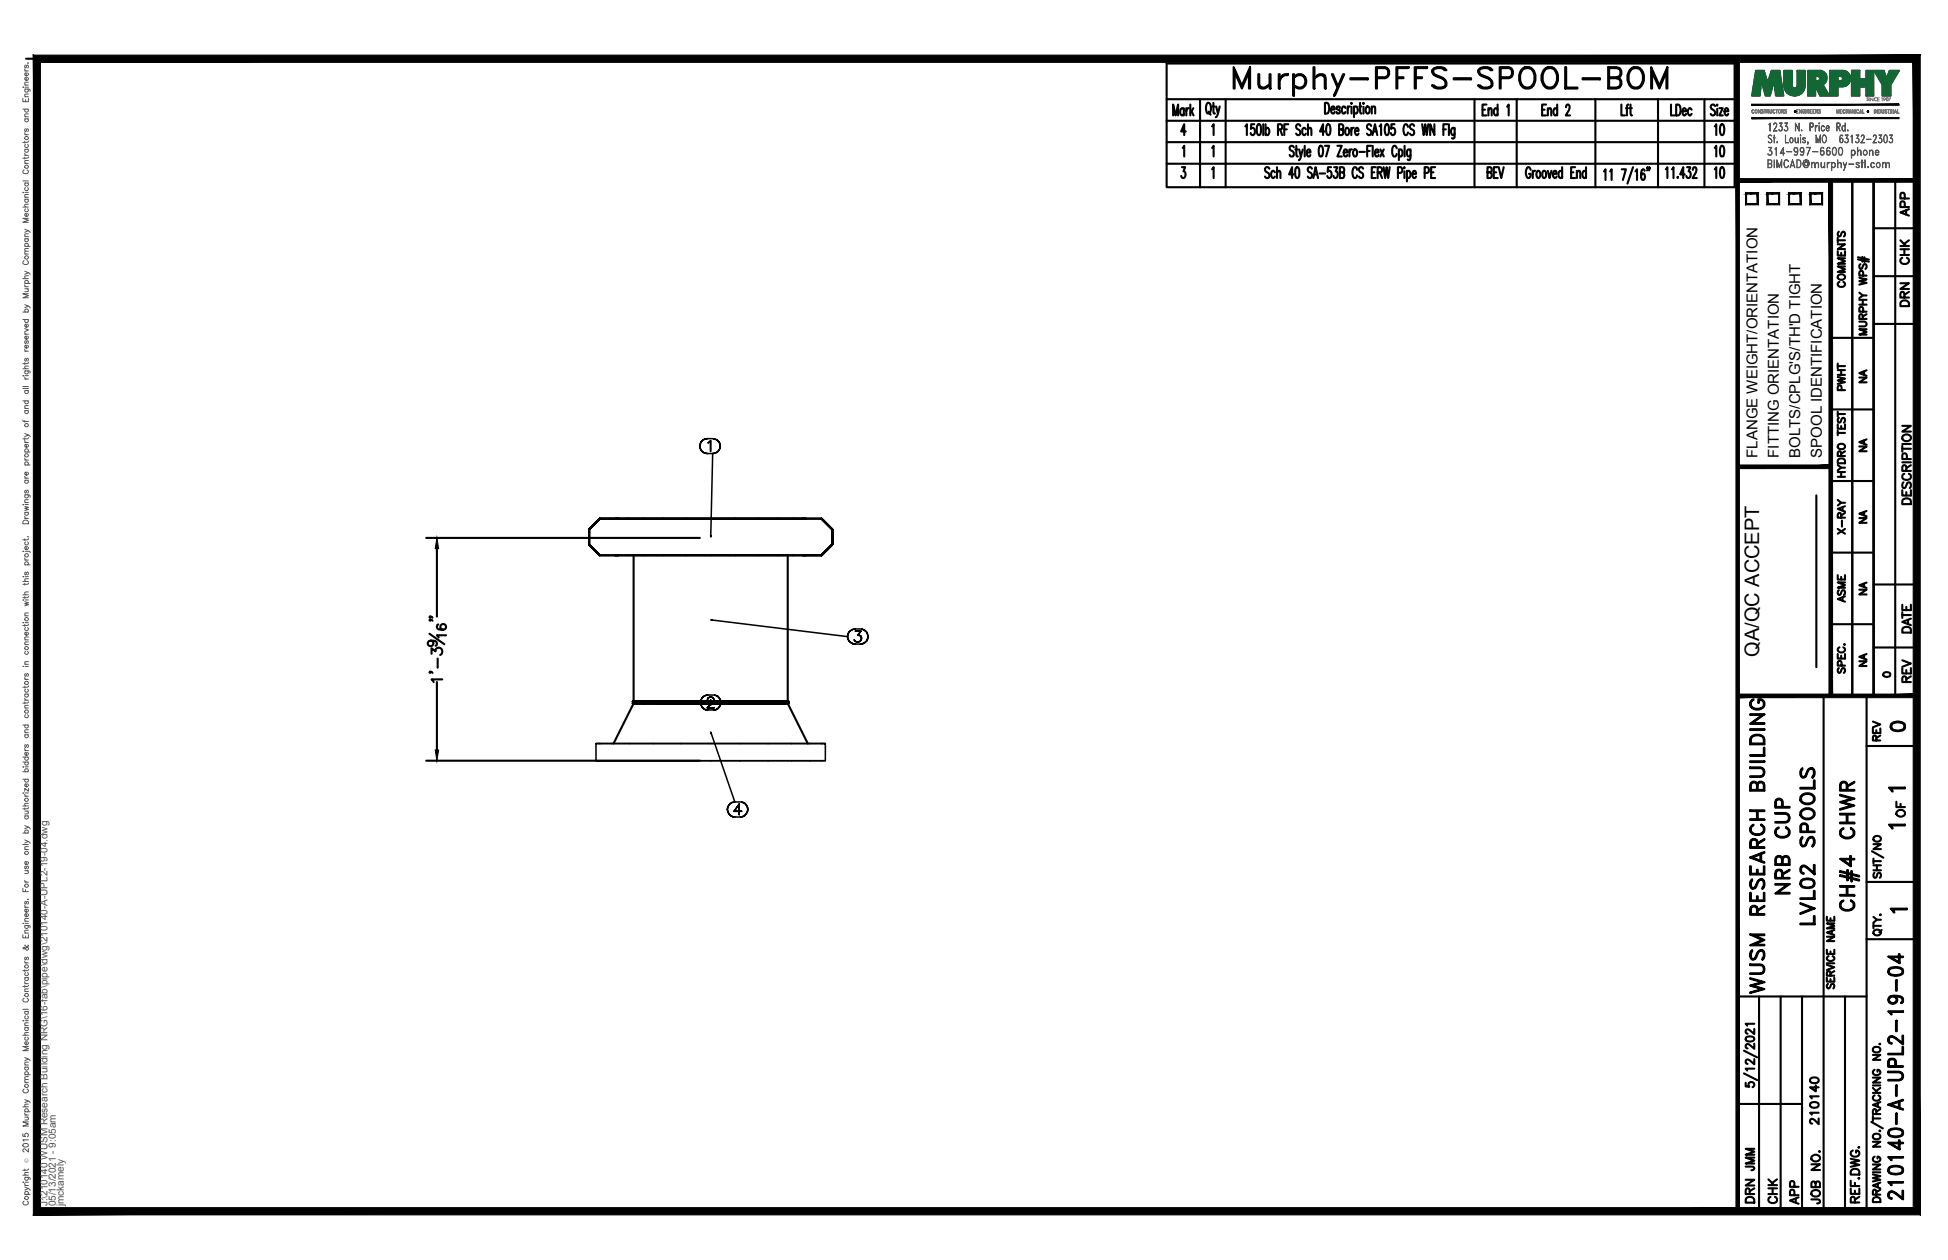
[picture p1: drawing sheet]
<svg xmlns="http://www.w3.org/2000/svg" width="432mm" height="279mm" viewBox="0 0 432 279" stroke-linecap="round" stroke-linejoin="round" font-family="sans-serif">
<defs><g id="words">
<text font-size="10.6" x="272.3" y="22.6">Murphy-PFFS-SPOOL-BOM</text>
<text font-size="7.9" x="413.1" y="203.2" transform="rotate(-90 413.1 203.2)">CH#4 CHWR</text>
<g font-size="6.6">
<text x="397.6" y="199.3" transform="rotate(-90 397.6 199.3)">NRB CUP</text>
<text x="403.2" y="206" transform="rotate(-90 403.2 206)">LVL02 SPOOLS</text>
<text x="391.9" y="221.5" transform="rotate(-90 391.9 221.5)">WUSM RESEARCH BUILDING</text>
<text x="422.6" y="267.1" transform="rotate(-90 422.6 267.1)">210140-A-UPL2-19-04</text>
</g>
<g font-size="5.3">
<text x="383.1" y="31" transform="rotate(-90 383.1 31)">10</text>
<text x="383.1" y="36" transform="rotate(-90 383.1 36)">10</text>
<text x="383.1" y="40.6" transform="rotate(-90 383.1 40.6)">10</text>
<text x="417.7" y="163.3">0</text>
<text x="389.8" y="260.7" transform="rotate(-90 389.8 260.7)">JMM</text>
<text x="389.8" y="267.8" transform="rotate(-90 389.8 267.8)">DRN</text>
<text x="399.7" y="268.1" transform="rotate(-90 399.7 268.1)">APP</text>
</g>
<g font-size="4.9">
<text x="424" y="49" transform="rotate(-90 424 49)">APP</text>
<text x="424" y="59.6" transform="rotate(-90 424 59.6)">CHK</text>
<text x="409.9" y="64.9" transform="rotate(-90 409.9 64.9)">COMMENTS</text>
<text x="424" y="69.1" transform="rotate(-90 424 69.1)">DRN</text>
<text x="409.9" y="87.8" transform="rotate(-90 409.9 87.8)">PWHT</text>
<text x="424.4" y="112.9" transform="rotate(-90 424.4 112.9)">DESCRIPTION</text>
<text x="409.9" y="119.6" transform="rotate(-90 409.9 119.6)">X-RAY</text>
<text x="409.9" y="134.8" transform="rotate(-90 409.9 134.8)">ASME</text>
<text x="424.4" y="141.5" transform="rotate(-90 424.4 141.5)">DATE</text>
<text x="424.4" y="152.4" transform="rotate(-90 424.4 152.4)">REV</text>
<text x="417.7" y="165.5" transform="rotate(-90 417.7 165.5)">REV</text>
<text x="423" y="182.4" transform="rotate(-90 423 182.4)">OF</text>
<text x="403.9" y="250.5" transform="rotate(-90 403.9 250.5)">210140</text>
<text x="394.8" y="268.1" transform="rotate(-90 394.8 268.1)">CHK</text>
<text x="404.3" y="268.1" transform="rotate(-90 404.3 268.1)">JOB NO.</text>
</g>
<g font-size="4.4">
<text x="414.5" y="86.1" transform="rotate(-90 414.5 86.1)">NA</text>
<text x="414.5" y="101.2" transform="rotate(-90 414.5 101.2)">NA</text>
<text x="414.5" y="117.1" transform="rotate(-90 414.5 117.1)">NA</text>
<text x="414.5" y="133" transform="rotate(-90 414.5 133)">NA</text>
<text x="389.9" y="145.7" transform="rotate(-90 389.9 145.7)">QA/QC ACCEPT</text>
<text x="414.5" y="148.9" transform="rotate(-90 414.5 148.9)">NA</text>
</g>
<text font-size="4" x="416.3" y="151.3">0</text>
<g font-size="3.5">
<text x="417.3" y="176.7">1</text>
<text x="417.3" y="184.9">1</text>
<text x="417.7" y="203.6">1</text>
</g>
<g font-size="3.3">
<text x="389.5" y="101.5" transform="rotate(-90 389.5 101.5)">FLANGE WEIGHT/ORIENTATION</text>
<text x="394.3" y="101.5" transform="rotate(-90 394.3 101.5)">FITTING ORIENTATION</text>
<text x="399.1" y="101.5" transform="rotate(-90 399.1 101.5)">BOLTS/CPLG'S/TH'D TIGHT</text>
<text x="403.8" y="101.5" transform="rotate(-90 403.8 101.5)">SPOOL IDENTIFICATION</text>
</g>
<g font-size="2.2" fill="#545454">
<text x="10.5" y="267.5" transform="rotate(-90 10.5 267.5)">J:\210140 WUSM Research Building NRG\16-fab\pipe\dwg\210140-A-UPL2-19-04.dwg</text>
<text x="12.4" y="267.5" transform="rotate(-90 12.4 267.5)">05/13/2021 - 9:05am</text>
<text x="14.1" y="267.4" transform="rotate(-90 14.1 267.4)">jmckamely</text>
</g>
<text font-size="1.3" fill="#545454" x="6.3" y="257.9" transform="rotate(-90 6.3 257.9)">Ó</text>
</g></defs>
<!-- layer: HP-CWR-PIPE -->
<g fill="none" stroke="#000" stroke-width=".47">
<path d="M130.6 117.4l2.4-2.4-2.4 2.4 2.4-2.4-2.4 2.4v3.4l2.4 2.3-2.4-2.3zM133 115h4.1h-4.1M136.4 115h.7h-.7M137.1 115h2.1h-2.1M139.2 115h3.4h-3.4M142.6 115h4.4h-4.4M147 115h5h-5M152 115h5.6h-5.6M163 115h-5.4h5.4M163 115h5.1h-5.1M168.1 115h4.4h-4.4M172.5 115h3.3h-3.3"/>
<path d="M175.8 115h2.2h-2.2M178 115h.7h-.7M178 115h4.1M182.1 115l2.4 2.4-2.4-2.4M182.1 115l2.4 2.4v3.4l-2.4 2.3 2.4-2.3-2.4 2.3 2.4-2.3v-3.4v3.4v-3.4zM130.6 120.8v-3.4v3.4M133 123.1l-2.4-2.3 2.4 2.3M133 123.1h45.7zM140.4 123.1v32.5h34.2v-32.5M182.1 123.1h-4.1h4.1M140.3 156h.5M140.3 155.6h.5z"/>
<path d="M140.3 155.6v.4h.5M140.4 155.6h-.1h.1M140.4 156h17.2h-4.5M140.4 155.6h17.2M140.8 156h12.3M140.8 155.6h1.8zM141 156h12.1h-12.7l-4.4 8.9M142.6 155.6h2.7zM145.3 155.6h3.6zM148.9 155.6h4.2zM153.1 156h4.5M153.1 155.6h4.5z"/>
<path d="M153.1 156h8.9zM157.6 155.6h17M157.6 156h16.6M162 156h-4.4h4.4M162 156h4.1M162 156h4.1h-4.1M166.1 156h3.5M166.1 156h3.5h-3.5M166.1 155.6h-4.1h4.1M169.6 156h2.7M169.6 156h2.7h-2.7M169.7 155.6h-3.6h3.6"/>
<path d="M172.3 156h2.3h-.6h.6l4.5 8.9M172.3 156h1.7h-1.7M172.5 155.6h-2.8h2.8M174.2 155.6h-1.7h1.7M174.8 155.6h-.6h.6v.4h-.6h.6"/>
</g>
<g fill="none" stroke="#000" stroke-width=".34">
<path d="M155.1 98.9l.1 .5-.1-.5M155.2 98.4l-.1 .5 .1-.5M155.2 99.4l.2 .5-.2-.5M155.4 97.9l-.2 .5 .2-.5M155.4 99.9l.4 .4-.4-.4M155.8 97.6l-.4 .3 .4-.3M156.3 97.4l-.5 .2 .5-.2M156.8 97.3l-.5 .1 .5-.1M156.8 97.3h1.2M157 98.2l.2-.1-.2 .1M157.2 98.1l.3-.4-.3 .4M157.5 97.7v2.4v-2.4"/>
<path d="M158.5 97.4l-.5-.1 .5 .1M158.9 97.6l-.4-.2 .4 .2M159.3 97.9l-.4-.3 .4 .3M159.3 99.9l.3-.5-.3 .5M159.6 98.4l-.3-.5 .3 .5M159.6 99.4l.1-.5-.1 .5M159.7 98.9l-.1-.5 .1 .5M155.8 100.3l.5 .2-.5-.2M156.3 100.5l.5 .1-.5-.1M156.8 100.6h1.2M157.5 118.8l.1 .3zM158 100.6l.5-.1-.5 .1"/>
<path d="M158 100.6l-.4 18.2M158.5 100.5l.4-.2-.4 .2M158.9 100.3l.4-.4-.4 .4M140.4 123.1h2.3zM142.7 123.1h6.3zM149 123.1h8.6zM157.6 123.1h8.5zM157.6 137.4h.2v.1zM157.8 137.5l30.1 3.7M166.1 123.1h6.2zM172.3 123.1h2.3zM188.6 139.8l-.4 .4 .4-.4"/>
<path d="M189 139.6l-.4 .2 .4-.2M189.6 139.5l-.6 .1 .6-.1M189.6 139.5h1.1M189.6 139.9h1.2h-1.2M190.8 139.9l-.7 1 .7-1M191.2 139.6l-.5-.1 .5 .1M191.7 139.8l-.5-.2 .5 .2M155.3 155.8v.5v-.5M155.3 155.3v.5v-.5M155.3 156.3l.3 .4-.3-.4M155.6 154.8l-.3 .5 .3-.5M155.6 156.7l.3 .4-.3-.4"/>
<path d="M155.9 154.4l-.3 .4 .3-.4M155.9 157.1l.5 .3-.5-.3M156.4 154.2l-.5 .2 .5-.2M156.4 157.4h.5h-.5M156.7 157h1.6h-1.6M156.8 155.1h.1M156.8 155.1l.2-.3-.2 .3M156.9 154.1l-.5 .1 .5-.1M156.9 157.4h1.2M156.9 154.1h1.2M157 154.8l.1-.1-.1 .1M157.1 154.7l.2-.1-.2 .1"/>
<path d="M157.3 154.6h.5h-.5M157.6 155.1v.5M157.6 156v.4M157.8 154.6l.2 .1-.2-.1M157.9 155.8l-1.2 1.2 1.2-1.2M158 154.7l.1 .1-.1-.1M158.1 155.5l-.2 .3 .2-.3M158.1 154.8l.1 .3-.1-.3M158.1 157.4h.6h-.6M158.2 155.3l-.1 .2 .1-.2M158.2 155.1v.2v-.2M158.7 154.2l-.6-.1 .6 .1"/>
<path d="M158.7 157.4l.4-.3-.4 .3M159.1 154.4l-.4-.2 .4 .2M159.1 157.1l.4-.4-.4 .4M159.5 154.8l-.4-.4 .4 .4M159.5 156.7l.2-.4-.2 .4M159.7 155.3l-.2-.5 .2 .5M159.7 156.3l.1-.5-.1 .5M159.8 155.8l-.1-.5 .1 .5M187.9 141.2v.5v-.5M187.9 140.6v.6v-.6M187.9 141.7l.3 .4-.3-.4M188.2 140.2l-.3 .4 .3-.4"/>
<path d="M188.2 142.1l.4 .4-.4-.4M188.6 142.5l.4 .2-.4-.2M189 142.7l.6 .1-.6-.1M189.3 141.9l.3 .3zM189.6 142.8h1.1M189.6 142.2l.7 .2zM190.1 140.9h.4h-.4M190.5 140.9l.2 .1-.2-.1M190.6 142.2l-.3 .2 .3-.2M190.7 141l.1 .1-.1-.1M190.7 142.8l.5-.1-.5 .1M190.8 142l-.2 .2 .2-.2"/>
<path d="M190.8 141.1l.2 .3-.2-.3M191 141.4l-.2 .6zM191.2 142.7l.5-.2-.5 .2M191.7 142.5l.4-.4-.4 .4M192.1 140.2l-.4-.4 .4 .4M192.1 142.1l.2-.4-.2 .4M192.3 140.6l-.2-.4 .2 .4M192.3 141.7l.1-.5-.1 .5M192.4 141.2l-.1-.6 .1 .6M132.1 164.9h.9h-.9v3.8h.9h-.9M133 168.7h50M133 164.9h49.1"/>
<path d="M157.6 162.3v.3zM157.6 162.6l5.3 15.2M161.2 179.5l.1 .5-.1-.5M161.3 179l-.1 .5 .1-.5M161.3 180l.3 .5-.3-.5M161.6 178.5l-.3 .5 .3-.5M161.9 178.1l-.3 .4 .3-.4M162.4 177.9l-.5 .2 .5-.2M162.7 179.9h1.7h-1.7M162.9 177.8l-.5 .1 .5-.1M162.9 177.8h1.2M163.9 178.3l-1.2 1.6 1.2-1.6"/>
<path d="M163.9 178.3v2.4v-2.4M164.6 177.9l-.5-.1 .5 .1M165.1 178.1l-.5-.2 .5 .2M165.4 178.5l-.3-.4 .3 .4M165.7 179l-.3-.5 .3 .5M165.7 180l.1-.5-.1 .5M165.8 179.5l-.1-.5 .1 .5M183 164.9h-.9h.9v3.8h-.9M161.6 180.5l.3 .3-.3-.3M161.9 180.8l.5 .3-.5-.3M162.4 181.1l.5 .1-.5-.1M162.9 181.2h1.2"/>
<path d="M164.1 181.2l.5-.1-.5 .1M164.6 181.1l.5-.3-.5 .3M165.1 180.8l.3-.3-.3 .3M165.4 180.5l.3-.5-.3 .5"/>
</g>
<circle cx="157.6" cy="156" r=".23" fill="#000"/>
<!-- layer: PS-BDR -->
<g fill="#000" stroke="#000" stroke-width=".22">
<path d="M388.3 26.1v.2l32.6-.2zM388.3 26.3l32.6-.2v.2z"/>
<path d="M388.3 23.1v.3l32.6-.3zM388.3 23.4l32.6-.3v.3z"/>
<path d="M7.4 12.2v257.2l1.6-1.6zM7.4 12.2l1.6 1.6v254zM7.4 12.2l1.6 1.6 416.6-1.6zM9 13.8l416.6-1.6-1.5 1.6zM425.6 12.2l-1.5 1.6 1.5 255.6zM424.1 13.8l1.5 255.6-1.5-1.6zM7.4 269.4h418.2l-1.5-1.6zM9 267.8h415.1l-416.7 1.6z"/>
</g>
<!-- layer: PS-BDR-T -->
<g fill="none" stroke="#000" stroke-width=".47">
<path d="M415.3 40v114.3h-4.7v-114.2v114.2h-4.8v-114.2M387 42.9h2.6v2.4h-2.6zM391.8 42.9h2.6v2.4h-2.6zM396.6 42.9h2.5v2.4h-2.5zM401.3 42.9h2.6v2.4h-2.6zM411.8 57.5l2.5 .5M411.8 57.1l2.5 .5M412.4 58.6a.59 .59 0 0 0-.3 .5 .59 .59 0 0 0 .4 .5l.3-.1 .3-.8 .4-.1a.64 .64 0 0 1 0 1M412.8 57v1M413.3 57.1v1M405.8 74.9h9.5M412.1 71.3l1.4 .1a.52 .52 0 0 1 .2 .6 .52 .52 0 0 1-.4 .4h-1.2"/>
<path d="M412.1 61.6l1.7 .4-1.7 .3 1.7 .4-1.7 .4M412.1 67.5h1.7M412.1 66.5h1.7M412.1 64.9l.8 .6M412.9 70.7l-.1-.9-.4-.1-.3 .3v.7h1.7M412.9 66.5v1M413 69.1l-.1-.9-.5-.1-.3 .3v.7h1.7M413 61.1l-.1-.9-.5-.1-.3 .3v.7h1.7M413.8 73h-1.7l1.7 .6-1.7 .6h1.7M413.8 65.5h-.9l-.8 .6M413.8 69.7l-.9 .5M405.8 90.8h9.5"/>
<path d="M407.4 94.1v1h1.6v-1M407.4 96h1.6M407.4 91.3v1.1M407.4 95.4v1.1M407.4 91.8h1.6M407.4 98.7a.79 .79 0 0 1 1-.3 .79 .79 0 0 1 .5 .9 .78 .78 0 0 1-1 .3 .78 .78 0 0 1-.5-.9zM407.6 92.7a.59 .59 0 0 0-.3 .5 .59 .59 0 0 0 .4 .5l.3-.1 .3-.8 .4-.1a.65 .65 0 0 1 0 1M408.1 94.5v.6M402.6 109.8v38.1M405.8 106.7h9.5M407.4 105.7h1.6M407.4 104.7h1.6"/>
<path d="M407.4 103.1l.7 .6M407.4 102a.9 .9 0 0 1 1.6 .2v.5h-1.6zM408.1 101.1l-.1-.9-.3-.1-.3 .3v.7h1.6M408.1 104.7v1M409 103.7h-.9l-.7 .6M409 100.1l-.9 .5M405.8 122.5h9.5M405.8 138.4h9.5M407.4 145v1h1.6v-1M407.6 148.2a.59 .59 0 0 0-.3 .5 .59 .59 0 0 0 .4 .5l.3-.2 .3-.7 .4-.1a.65 .65 0 0 1 0 1M407.7 143.5a.59 .59 0 0 0-.3 .7 .59 .59 0 0 0 .6 .5h.4a.59 .59 0 0 0 .6-.5 .59 .59 0 0 0-.4-.7M408.1 145.4v.6"/>
<path d="M408.2 147.6l-.1-.9-.4-.2-.3 .4v.7h1.6M408.8 142.9h.2z"/>
</g>
<!-- layer: PS-DIM -->
<path d="M5.8 13h419" fill="none" stroke="#000" stroke-width=".47"/>
<!-- layer: 0 -->
<g fill="none" stroke="#000" stroke-width=".47">
<path d="M415.3 40v114.3M420.1 40v114.3M415.3 50.6h9.5M415.3 61.2h9.5M415.3 71.8h9.5M415.3 129.6h9.5M415.3 143.6h9.5M386.6 238l2.9 1.5M386.6 233l2.9 1.5M387 230l.8-.2a.85 .85 0 0 1 1.1 .6 1.14 1.14 0 0 1-1.9 0zM388.9 237h-1.9l.3 .4M388.9 234.9v1.1l-1-.8-.6-.3-.3 .2v.5l.4 .3"/>
<path d="M388.9 231.4v1.2l-1-.8-.6-.3-.3 .2v.5l.4 .3M388.9 228.2v1.1l-1-.8-.6-.3-.3 .2v.5l.4 .3M388.9 227h-1.9l.3 .4M387 240.1v.8l.8 .1a.62 .62 0 0 1 0-.9 .62 .62 0 0 1 .9 .1 .62 .62 0 0 1-.2 .9"/>
</g>
<g fill="#000" stroke="#000" stroke-width=".22">
<path d="M384.8 13l.8 255.6v-255.6zM384.8 13l.8 255.6h-.8z"/>
<path d="M385.2 39.6v.8l39.6-.8zM385.2 40.4l39.6-.8v.8z"/>
<path d="M424.5 40l.8 114.3v-114.3zM424.5 40l.8 114.3h-.8z"/>
<path d="M385.2 153.9v.8l39.6-.8zM385.2 154.7l39.6-.8v.8z"/>
</g>
<!-- layer: PS-LOGO -->
<g fill="none" stroke="#545454" stroke-width=".22">
<path d="M5.1 19.3h.1zM5.5 19.8h.9l.2 .1v.4M5.5 15.3v.3l.3 .1M5.5 18.9h.8M5.5 15.7h.8M5.5 19.3h.8M5.7 19.8a.38 .38 0 0 0-.1 .5 .38 .38 0 0 0 .6 0 .38 .38 0 0 0-.1-.5M5.7 14.4l-.2 .3v.3h.3l.1-.4 .2-.2 .2 .3-.2 .4M6.1 17.2a.38 .38 0 0 1 .1 .5 .38 .38 0 0 1-.6 0 .38 .38 0 0 1 .1-.5h.1v.7M6.1 16.2a.38 .38 0 0 1 .1 .5 .38 .38 0 0 1-.6 0 .38 .38 0 0 1 .1-.5h.1v.6M6.2 13.9v.1zM6.3 18.2l-.8 .1v.3l.2 .3"/>
<path d="M5.1 21.8v.7h1.2v-.7M5.1 24.2h1.2M5.4 37.7a.43 .43 0 0 0-.3 .5 .43 .43 0 0 0 .4 .3h.3a.43 .43 0 0 0 .5-.3 .43 .43 0 0 0-.3-.5M5.5 34v.3l.3 .1M5.5 29.4v.3l.3 .2M5.5 31.3v.4M5.5 34.8v.4M5.5 36.2h.8M5.5 34.4h.8M5.5 33.1h.8M5.5 29.9h.8M5.5 26.4h.8"/>
<path d="M5.5 25.9h.8M5.5 21.4h.8M5.7 33.1a.38 .38 0 0 0-.1 .5 .38 .38 0 0 0 .6 0 .38 .38 0 0 0-.1-.5M5.7 32a.4 .4 0 0 0-.1 .6 .4 .4 0 0 0 .6 0 .4 .4 0 0 0-.1-.6M5.7 28.6l-.2 .2v.3h.3l.1-.4 .2-.1 .2 .2-.2 .4M5.7 26.4a.38 .38 0 0 0-.1 .5 .38 .38 0 0 0 .6 0 .38 .38 0 0 0-.1-.5M5.7 24.2a.38 .38 0 0 0-.1 .6 .38 .38 0 0 0 .6 0 .38 .38 0 0 0-.1-.6M5.7 22.1v.4M6.3 35.6h-.8v.3l.2 .3M6.3 34.8l-.3 .3h-.9M6.3 31.3l-.3 .3h-.9M6.3 25.3h-.8v.3l.2 .3"/>
<path d="M6.3 20.9h-.8v.3l.2 .2M391.9 34.2l.2 .2M392 36.3l.6-.1v-.6l-.6-.1v1.6l.6-.1v-.6h-.6M392.1 30a.44 .44 0 0 1 .7 .2 .38 .38 0 0 0-.6-.2 .38 .38 0 0 0-.1 .5l.4 .3a.46 .46 0 0 1 .2 .7 .46 .46 0 0 1-.7-.1 .41 .41 0 0 0 .6 .1 .41 .41 0 0 0 0-.6l-.6-.4zM392.3 33.3a.53 .53 0 0 1 .5 .8 .53 .53 0 0 1-.9 0 .47 .47 0 0 0 .7 .2l.2-.3M392.4 27.2l-.1 1.9v-1.7l-.2 .2zM392.4 36.3l.3 .1v.6l-.8 .2v-1.8l.8 .2v.6l-.3 .2M392.5 33.4a.51 .51 0 0 1 .3 .5 .51 .51 0 0 1-.3 .5M392.7 32.8l-.7-.1h.8l-.5 .7M392.7 32.7l-.5 .7 .4 .1 .2 .3M393.1 30.5l.4 .1zM393.1 29l.8 .1h-.8l.7-1.3-.2-.5h-.2l-.3 .4 .1-.3a.39 .39 0 0 1 .6 0 .39 .39 0 0 1 0 .5l-.7 1.2"/>
<path d="M393.3 35.4v1.8zM393.3 29.9v1.8zM393.4 33l.4-.3v1.7l-.1-1.6zM393.9 35.4l.5 1.5 .6-1.5v1.8l-.1-1.4-.5 1.4-.5-1.4v1.4zM393.9 31.4l.1 .3zM393.9 31.5l.1 .1zM394.4 28.8l.1 .2M394.7 27.9a.55 .55 0 0 1 .4 .7 .55 .55 0 0 1-.7 .4l-.1-.3 .4 .3 .3-.4M394.7 33.9l.9 .1h-1l.7-1.3v1.7v-1.5l-.6 1.1M394.8 28l.2 .5-.2 .5M395 27.3l-.6-.1h.6l-.3 .8M395 27.2l-.4 .8 .4 .1v.3"/>
<path d="M395.5 28.8l.2 .2M395.7 35.5a.47 .47 0 0 1 .7 .3l-.3-.3h-.3a1.08 1.08 0 0 0 0 1.6h.3l.3-.3a.44 .44 0 0 1-.4 .4 .44 .44 0 0 1-.5-.4l-.1-.7zM395.8 29.9v1.7l.7 .1h-.7zM395.8 27.9a.55 .55 0 0 1 .5 .7 .55 .55 0 0 1-.7 .4l-.1-.3 .4 .3 .4-.4M396 28l.3 .5-.3 .5M396 33.6l1.2 .1zM396.2 27.3l-.6-.1h.7l-.5 .8M396.2 27.2l-.4 .8 .3 .1 .2 .3M396.9 30.6a.57 .57 0 0 1 .7 .4 .57 .57 0 0 1-.4 .7l-.3-.1-.2-.4zM396.9 36.8h.8M397 30.6a.52 .52 0 0 1 .4 .5 .52 .52 0 0 1-.4 .5l-.2-.4zM397 36.7h.7"/>
<path d="M397.3 35.4l.6 1.8-.6-1.5-.5 1.5zM397.7 33.3l.3 .4 .3-.1 .2-.3M397.7 33.1l.3-.3h.3l.2 .3M397.8 34.3h.5M397.9 30.5l.1 1 .3 .1 .3-.2-.3 .3-.3-.1-.1-.2zM398 27.2l.8 1.6v-1.6v1.9l-.8-1.6v1.6zM398 32.8l-.3 .4 .3 .5M398.2 32.8a1.22 1.22 0 0 1 .1 1.6M398.3 35.4h.5a1.05 1.05 0 0 1 0 1.8h-.5zM398.3 35.5a.84 .84 0 0 1 .9 .5 .84 .84 0 0 1-.2 .9l-.7 .2zM398.5 33.5l-.2 .2a.49 .49 0 0 1-.6-.2 .49 .49 0 0 1 .1-.6 .49 .49 0 0 1 .7 0v.4a.81 .81 0 0 1-.5 1.1l-.3-.2 .1 .2M398.5 33.3l-.3 .4"/>
<path d="M398.6 30.5v1.2zM399 30l.1-.1v.3zM399.1 33.3l.3 .4 .3-.1 .1-.3M399.1 33.1l.3-.3h.3l.1 .3M399.1 30h.1M399.1 30.5v1.2zM399.1 34.3h.6M399.4 28.8v.3l-.1-.1zM399.4 28.9h.1M399.4 32.8a.51 .51 0 0 0-.3 .4 .51 .51 0 0 0 .3 .5M399.5 32.8a1.22 1.22 0 0 1 .1 1.6M399.6 31.5h.6"/>
<path d="M399.6 30.8l.6 .6-.2 .3-.4-.1v-.2l.1 .2M399.6 30.7h.6M399.7 30.6v.3M399.8 33.5l-.1 .2a.5 .5 0 0 1-.7-.5 .5 .5 0 0 1 .7-.4l.2 .5a.83 .83 0 0 1-.5 1.1l-.3-.2 .1 .2M399.8 33.3l-.3 .4M399.9 35.6a.74 .74 0 0 1 1 .2 .74 .74 0 0 1-.1 1l-.1-1 .1 .9a.68 .68 0 0 0-.3-1.2 .68 .68 0 0 0-.8 .9 .66 .66 0 0 0 .4 .7 .66 .66 0 0 0 .7-.2 .7 .7 0 0 1-.9 .1 .7 .7 0 0 1-.2-.8zM400 36l.2-.2 .4 .1 .1 .2-.5-.2-.2 .3 .1 .4 .4 .1 .2-.2-.1 .2-.4 .1-.2-.2zM400.1 30.6l.1 .2-.2-.3-.4 .1v.2l.6 .5M400.1 31.2v.4M400.7 31.5h.1M400.8 31.9l-.1-.5 .1 .4-.2 .2M400.8 31.7v.1"/>
<path d="M401.3 28.1l.6-.1v-.6l-.6-.1-.1 1.8v-1.9h.5l.2 .4v.4l-.2 .2h-.4M401.3 32.7l-.7 1.7 .7-1.7h-.9l.9 .1M401.6 36v1.2zM401.8 33.6l1.2 .1zM401.8 36.1h.5l.1 1.1-.2-1-.3-.1-.3 .3zM402.4 27.8v1.3zM402.5 29.9l.5 1.5 .5-1.5v1.8l-.1-1.4-.4 1.4-.4-1.4-.1 1.4zM402.6 36.1h.4l.1 1.1-.1-1-.3-.1-.3 .3zM402.6 27.9l.3-.1-.3 .2-.2 .4zM403.2 27.2l.1 .1v.2zM403.2 27.3h.1M403.2 27.8l.1 1.3z"/>
<path d="M403.5 34l.4 .4 .3-.1 .1-.3M403.5 33.8l.4-.4 .3 .1 .1 .3M403.6 36l.2 1 .3 .1 .3-.2-.3 .3-.4-.1zM403.7 32.8h.5M403.8 32.8l-.2 .2a1.17 1.17 0 0 0 .2 1.4M403.8 27.9l.4-.1 .2 .4-.2-.3a.54 .54 0 0 0-.4 .6 .54 .54 0 0 0 .4 .5l.2-.3-.2 .4h-.2l-.3-.5zM403.8 33.4l-.3 .5M404.1 33.4l.2 .5-.2 .5M404.1 30l.2-.1a.95 .95 0 0 1 .6 .9 .95 .95 0 0 1-.6 .9 1.24 1.24 0 0 1-.2-1.7zM404.1 30.1l.2-.1a.87 .87 0 0 1 .5 .8 .87 .87 0 0 1-.5 .8 1.19 1.19 0 0 1-.2-1.5zM404.2 32.8l.1 .1-.4-.2a1.42 1.42 0 0 0-.2 1.7 .49 .49 0 0 0 .6-.2 .49 .49 0 0 0-.1-.7 .49 .49 0 0 0-.7 .1M404.4 36l.1 1.2z"/>
<path d="M404.8 28.4h.6l-.2-.5a.54 .54 0 0 0-.4 .6 .54 .54 0 0 0 .4 .5l.2-.3-.2 .4a.63 .63 0 0 1-.4-.6 .63 .63 0 0 1 .4-.7l.3 .7h-.7M404.9 34l.3 .4 .3-.1 .2-.3M404.9 33.8l.3-.4 .3 .1 .2 .3M405 36l.1 1.2zM405.1 32.8h.5M405.1 32.8l-.1 .2a1.17 1.17 0 0 0 .2 1.4M405.2 33.4l-.3 .5M405.3 36.1l.3-.1-.5 .5zM405.4 33.4l.3 .5-.3 .5M405.5 32.8l.2 .1a.36 .36 0 0 0-.6-.1l-.2 .6v.8l.2 .2a.49 .49 0 0 0 .6-.2 .49 .49 0 0 0-.1-.7 .49 .49 0 0 0-.7 .1M406 36v1.8zM406.2 36.1a.53 .53 0 0 1 .7 .5 .53 .53 0 0 1-.7 .5l-.2-.2 .3 .2a.51 .51 0 0 0 .5-.5 .51 .51 0 0 0-.5-.5l-.3 .2z"/>
<path d="M406.3 32.8l.4-.1a1.13 1.13 0 0 1 0 1.7h-.1a1.28 1.28 0 0 1-.3-1.6zM406.3 34.3h.6M406.3 32.8h.6M406.4 32.8l-.2 .6 .2 1M406.8 32.8l.2 .6-.2 1M407.2 28.1l.6-.1v-.6l-.6-.1-.1 1.8v-1.9l.7 .1 .1 .7-.3 .2h-.4M407.3 35.4l.1 1.8zM407.5 28.2l.4 .9-.3-.9M407.6 36.1h.5l.1 1.1-.2-1-.3-.1-.3 .3zM407.7 32.8l.3-.1a1.13 1.13 0 0 1 0 1.7h-.1a1.28 1.28 0 0 1-.2-1.6zM407.7 34.3h.5M407.7 32.8h.5"/>
<path d="M407.8 32.8l-.2 .6 .2 1M407.8 31.3l.3 .3 .4-.3M407.8 31l.3-.3 .4 .3M408 30.1h.4M408 30l-.1 .3a1.28 1.28 0 0 0 .2 1.3M408.1 30.7l-.3 .4M408.2 32.8l.2 .6-.2 1M408.2 30.7l.3 .4-.3 .5M408.4 30l.1 .2a.33 .33 0 0 0-.5-.2l-.2 .7 .2 .9a.48 .48 0 0 0 .5-.5 .48 .48 0 0 0-.5-.4l-.2 .1M408.5 27.9l.3-.1 .2 .3-.2-.2a.54 .54 0 0 0-.5 .6 .54 .54 0 0 0 .5 .5l.2-.2-.2 .3-.5-.3zM409 27.2l.1 1.9zM409 37l-.5-1 .5 1.2"/>
<path d="M409 31.4l.1 .2M409.2 30.7l.4 .1 .1 .2M409.3 30.6a.53 .53 0 0 1 .4 .6 .53 .53 0 0 1-.7 .4v-.2a.36 .36 0 0 0 .6 .1l.1-.2M409.3 36l-.6 1.8zM409.4 30.7l.3 .4-.3 .5M409.6 28.8v.3zM409.6 28.9v.1zM409.6 30l-.6-.1h.7l-.4 .8M409.6 29.9l-.4 .8M409.8 36.4h1.1zM410.4 33.3v1.7zM410.6 33.3a.53 .53 0 0 1 .7 .6 .53 .53 0 0 1-.7 .5l-.2-.2 .3 .2a.51 .51 0 0 0 .5-.5 .51 .51 0 0 0-.5-.6l-.3 .2z"/>
<path d="M410.6 29.9l-.1 1.8v-1.6l-.2 .2zM411.3 31.4l.2 .2M411.5 37h.6M411.5 36.4l.6 .3v.2a.38 .38 0 0 1-.3 .3 .38 .38 0 0 1-.4-.3l.2 .2M411.5 36.2h.6M411.6 36.1v.3M411.6 30.6a.52 .52 0 0 1 .5 .6 .52 .52 0 0 1-.7 .4l-.1-.2a.36 .36 0 0 0 .6 .1l.2-.2M411.7 32.7l.1 1.7zM411.8 30.7l.3 .4-.1 .3-.2 .2M412 36.1l.1 .2a.38 .38 0 0 0-.3-.3 .38 .38 0 0 0-.4 .3l.7 .5M412 36.7v.4M412 33.3h.5v1.1v-.8l-.2-.3-.5 .3z"/>
<path d="M412 30l-.6-.1h.7l-.5 .8M412 29.9l-.4 .8 .3 .1 .2 .2M412.5 36l.5 .1zM412.5 31.6l.8 .1h-.8l.7-1.3-.2-.4h-.2l-.3 .3 .1-.2a.39 .39 0 0 1 .6-.1 .39 .39 0 0 1 0 .6l-.7 1.1M412.7 35.4l.1 1.8zM413.2 33.3a.54 .54 0 0 1 .7 .6 .54 .54 0 0 1-.7 .5l-.2-.5zM413.4 35.4l.1 1.8zM413.7 30.8l1 .1zM414 36.9l.2 .1-.1 .2zM414 37l.1 .1zM414.4 33.3v1.1zM414.6 33.3h.5l.1 1.1-.1-1-.3-.1-.4 .3z"/>
<path d="M414.7 36.3l.3-.3 .4 .1v.3v-.2a.46 .46 0 0 0-.7 .4 .46 .46 0 0 0 .7 .4v-.1l-.2 .3a.59 .59 0 0 1-.5-.3 .59 .59 0 0 1 0-.6zM415.2 31.6l.8 .1h-.9a1.94 1.94 0 0 0 .8-1.4l-.2-.3h-.3l-.2 .3 .1-.2 .4-.2 .2 .5-.7 1.3M415.7 33.8h.7l-.2-.5a.48 .48 0 0 0-.5 .6 .48 .48 0 0 0 .6 .4l.1-.2-.1 .3a.53 .53 0 0 1-.6-.5 .53 .53 0 0 1 .6-.6l.2 .6h-.8M416 36.3l.1-.2a.53 .53 0 0 1 .7 .5 .53 .53 0 0 1-.7 .5l-.1-.2zM416.4 31.4l.2 .2M416.7 30.6a.53 .53 0 0 1 .5 .6 .53 .53 0 0 1-.7 .4l-.2-.2 .5 .2 .3-.3M416.9 30.7l.2 .4-.2 .5M417.1 30l-.6-.1h.6l-.4 .8M417.1 29.9l-.5 .8 .4 .1 .1 .2M417.3 36l.1 1.2zM417.5 36.1h.5l.1 1.1-.1-.8-.2-.3-.4 .3zM417.7 30l.3-.1a1.32 1.32 0 0 1 0 1.8l-.3-.1-.2-.7z"/>
<path d="M417.7 31.5h.5M417.7 30.1h.5M417.8 30l-.2 .7 .2 .9M418.2 30l.1 .7-.1 .9M418.3 36.1h.4l.1 1.1-.1-1-.3-.1-.3 .3zM418.8 31.4l.2 .2M419.1 30.6a.53 .53 0 0 1 .4 .6 .53 .53 0 0 1-.7 .4v-.2a.36 .36 0 0 0 .6 .1l.1-.2M419.3 30.7l.2 .4-.2 .5M419.4 30l-.6-.1h.7l-.4 .8M419.4 29.9l-.4 .8 .4 .1 .1 .2M5.1 42.7h.1zM5.1 45.9h1.2"/>
<path d="M5.1 40.1h1.2M5.4 57.8a.43 .43 0 0 0-.3 .5 .43 .43 0 0 0 .4 .4h.3a.43 .43 0 0 0 .5-.4 .43 .43 0 0 0-.3-.5M5.5 50.8l.8 .4-.8 .3M5.5 56.3h.8M5.5 54.6h1.2M5.5 52.9h.8M5.5 52.5h.8M5.5 44.2h.8M5.5 43.8h.8M5.5 40.6h.8M5.5 42.7h.8M5.7 54.6a.38 .38 0 0 1-.1-.5 .38 .38 0 0 1 .6 0 .38 .38 0 0 1-.1 .5"/>
<path d="M5.7 52.9a.38 .38 0 0 0-.1 .6 .38 .38 0 0 0 .6 0 .38 .38 0 0 0-.1-.6M5.7 46.3a.38 .38 0 0 0-.1 .6 .38 .38 0 0 0 .6 0 .38 .38 0 0 0-.1-.6M5.7 44.2a.38 .38 0 0 0-.1 .5 .38 .38 0 0 0 .6 0 .38 .38 0 0 0-.1-.5M5.7 41.6a.38 .38 0 0 0-.1 .6 .38 .38 0 0 0 .6 0 .38 .38 0 0 0-.1-.6M5.7 40.6a.38 .38 0 0 0-.1 .5 .38 .38 0 0 0 .6 0 .38 .38 0 0 0-.1-.5M6.1 47.3a.38 .38 0 0 1 .1 .6 .38 .38 0 0 1-.6 0 .38 .38 0 0 1 .1-.6h.1v.7M6.3 55.7l-.8 .1v.2l.2 .3M6.3 55.1h-.8v.3l.2 .3M6.3 51.8l-.8 .1v.3l.2 .3M6.3 51.2l.4 .4M6.3 48.4h-1.2l1.2 .4-1.2 .5h1.2M6.3 45.3h-.8v.3l.2 .3"/>
<path d="M6.3 43.1l-.8 .1v.3l.2 .3M5.1 70.9h1.2M5.1 69.2h1.2M5.1 61.8h1.2M5.5 77.4v.3l.3 .2M5.5 73.7v.2l.3 .2M5.5 72.8l.8 .4-.8 .3M5.5 67.5l.8 .4-.8 .3M5.5 63.1v.3l.3 .2M5.5 60.1l.8 .4-.8 .3M5.5 77.9h.8M5.5 74.1h.8"/>
<path d="M5.5 64h.8M5.5 63.6h.8M5.5 62.9h1.2M5.7 79.4l-.2 .3v.3h.3l.1-.4 .2-.2 .2 .3-.2 .4M5.7 75.6l-.2 .2v.3h.3l.1-.4 .2-.1 .2 .2-.2 .4M5.7 70.9a.38 .38 0 0 0-.1 .5 .38 .38 0 0 0 .6 0 .38 .38 0 0 0-.1-.5M5.7 69.2a.38 .38 0 0 1-.1-.6 .38 .38 0 0 1 .6 0 .38 .38 0 0 1-.1 .6M5.7 62.9a.38 .38 0 0 1-.1-.6 .38 .38 0 0 1 .6 0 .38 .38 0 0 1-.1 .6M6 64l.3 .3-.1 .3-.7 .1M6.1 76.5a.38 .38 0 0 1 .1 .6 .38 .38 0 0 1-.6 0 .38 .38 0 0 1 .1-.6h.1v.7M6.1 74.5a.38 .38 0 0 1 .1 .6 .38 .38 0 0 1-.6 0 .38 .38 0 0 1 .1-.6h.1v.7M6.1 71.9a.38 .38 0 0 1 .1 .5 .38 .38 0 0 1-.6 0 .38 .38 0 0 1 .1-.5h.1v.6"/>
<path d="M6.3 67.9l.4 .4M6.3 65.1h-1.2l1.2 .5-1.2 .4h1.2M6.3 61.2h-.8v.3l.2 .3M6.3 60.5l.4 .4M5.1 93.2l.2 .3h1M5.1 83.3h.1zM5.1 88.9h1.2M5.1 86.1h1.2M5.1 85.7h1.2M5.1 81.8h1.2M5.5 97.6v.3l.3 .2M5.5 96.1l.8 .4-.8 .3"/>
<path d="M5.5 83.6v.3l.3 .2M5.5 82.2l1 .1 .1 .4M5.5 80.4v.4M5.5 93.2v.4M5.5 97.1v.4M5.5 98.1h.8M5.5 91h.8M5.5 90.6h.8M5.5 86.6h.8M5.5 84.1h.8M5.5 83.3h.8M5.7 91a.38 .38 0 0 0-.1 .6 .38 .38 0 0 0 .6 0 .38 .38 0 0 0-.1-.6"/>
<path d="M5.7 88.9a.38 .38 0 0 0-.1 .5 .38 .38 0 0 0 .6 0 .38 .38 0 0 0-.1-.5M5.7 86.6a.38 .38 0 0 0-.1 .6 .38 .38 0 0 0 .6 0 .38 .38 0 0 0-.1-.6M5.7 82.2a.38 .38 0 0 0-.1 .6 .38 .38 0 0 0 .6 0 .38 .38 0 0 0-.1-.6M6.1 98.5a.38 .38 0 0 1 .1 .6 .38 .38 0 0 1-.6 0 .38 .38 0 0 1 .1-.6h.1v.7M6.3 97.1l-.3 .2h-.9M6.3 96.5l.4 .3M6.3 89.9l-.8 .1v.3l.2 .3M6.3 81.2h-.8v.3l.2 .3M6.3 80.4l-.3 .2h-.9M5.1 111.9h.1zM5.2 115.6a.69 .69 0 0 1 1.1 .1v.4h-1.2zM5.5 114.5v.3l.3 .2"/>
<path d="M5.5 112.3l.8 .2-.8 .2 .8 .3-.8 .2M5.5 109.7h.9l.2 .1v.5M5.5 105.6v.3l.3 .1M5.5 101.6v.2l.3 .2M5.5 119.5v.4M5.5 115h.8M5.5 113.6h.8M5.5 111.4h.8M5.5 106.5h.8M5.5 106h.8M5.5 103.1h1.2M5.5 102h.8"/>
<path d="M5.5 100.2h1.2M5.5 111.9h.8M5.7 113.6a.38 .38 0 0 0-.1 .6 .38 .38 0 0 0 .6 0 .38 .38 0 0 0-.1-.6M5.7 109.7a.4 .4 0 0 0-.1 .6 .4 .4 0 0 0 .6 0 .4 .4 0 0 0-.1-.6M5.7 108.7l-.2 .3v.3h.3l.1-.4 .2-.2 .2 .3-.2 .3M5.7 106.5a.38 .38 0 0 0-.1 .6 .38 .38 0 0 0 .6 0 .38 .38 0 0 0-.1-.6M5.7 103.1a.38 .38 0 0 1-.1-.5 .38 .38 0 0 1 .6 0 .38 .38 0 0 1-.1 .5M5.7 100.2a.4 .4 0 0 1-.1-.6 .4 .4 0 0 1 .6 0 .4 .4 0 0 1-.1 .6M6.1 104.7a.38 .38 0 0 1 .1 .5 .38 .38 0 0 1-.6 0 .38 .38 0 0 1 .1-.5h.1v.7M6.2 119h.1M6.3 119.4l-.3 .3h-.9M6.3 110.8l-.8 .1v.3l.2 .2"/>
<path d="M5.1 138.1h.1zM5.1 133h.1zM5.1 127.9h.1zM5.1 122.2h.1zM5.1 131.9h1.2M5.1 128.9h1.2M5.5 133.4l.8 .3-.8 .2 .8 .2-.8 .3M5.5 123.7v.3l.3 .2M5.5 129.4v.3M5.5 132.3v.4M5.5 138.5v.4M5.5 136.6h.8"/>
<path d="M5.5 125.3h1.2M5.5 124.2h.8M5.5 122.2h1l.2 .3M5.5 138.1h.8M5.5 133h.8M5.5 127.9h.8M5.7 139.2a.38 .38 0 0 0-.1 .5 .38 .38 0 0 0 .6 0 .38 .38 0 0 0-.1-.5M5.7 126.9l-.2 .2v.3h.3l.1-.4 .2-.1 .2 .2-.2 .4M5.7 125.3a.38 .38 0 0 1-.1-.6 .38 .38 0 0 1 .6 0 .38 .38 0 0 1-.1 .6M5.7 120.2a.38 .38 0 0 0-.1 .5 .38 .38 0 0 0 .6 0 .38 .38 0 0 0-.1-.5M6.1 121.2a.38 .38 0 0 1 .1 .5 .38 .38 0 0 1-.6 0 .38 .38 0 0 1 .1-.5h.1v.7M6.3 138.4l-.3 .3h-.9"/>
<path d="M6.3 135.9l-.8 .1v.3l.2 .3M6.3 132.2l-.3 .3h-.9M6.3 131.3h-.8v.3l.2 .3M6.3 129.3l-.3 .3h-.9M6.3 128.3l-.8 .1v.3l.2 .2M5.1 147.8h.1zM5.5 154.8v.3l.3 .2M5.5 150.2v.3l.3 .2M5.5 152.1v.5M5.5 155.6v.5M5.5 157h.8M5.5 155.3h.8"/>
<path d="M5.5 153.9h.8M5.5 150.7h.8M5.5 147.3h.8M5.5 142.9h.8M5.5 141.9h.8M5.5 147.8h.8M5.7 158.5a.38 .38 0 0 0-.1 .5 .38 .38 0 0 0 .6 0 .38 .38 0 0 0-.1-.5M5.7 153.9a.38 .38 0 0 0-.1 .6 .38 .38 0 0 0 .6 0 .38 .38 0 0 0-.1-.6M5.7 152.8a.38 .38 0 0 0-.1 .6 .38 .38 0 0 0 .6 0 .38 .38 0 0 0-.1-.6M5.7 149.4l-.2 .2v.3h.3l.1-.4 .2-.1 .2 .2-.2 .4M5.7 144.4a.38 .38 0 0 0-.1 .6 .38 .38 0 0 0 .6 0 .38 .38 0 0 0-.1-.6M6.1 140.2a.38 .38 0 0 1 .1 .6 .38 .38 0 0 1-.6 0 .38 .38 0 0 1 .1-.6h.1v.7"/>
<path d="M6.3 156.4h-.8v.3l.2 .3M6.3 155.6l-.3 .3h-.9M6.3 152.1l-.3 .3h-.9M6.3 146.7l-.8 .1v.3l.2 .2M6.3 142.4h-.8v.3l.2 .2M6.3 141.3h-.8v.3l.2 .3M5.1 175.8h.1zM5.1 170h.1zM5.1 178.7h1.2M5.1 172.8h1.2M5.1 171.1h1.2M5.1 169h1.2"/>
<path d="M5.1 167.9h1.2M5.1 160.8h1.2M5.5 176.1v.3l.3 .2M5.5 166v.3l.3 .1M5.5 179.1v.4M5.5 179.9h.8M5.5 176.6h.8M5.5 166.4h.8M5.5 162.9h.8M5.5 162.5h.8M5.5 175.8h.8M5.5 170h.8"/>
<path d="M5.7 172.8a.38 .38 0 0 0-.1 .5 .38 .38 0 0 0 .6 0 .38 .38 0 0 0-.1-.5M5.7 171.1a.38 .38 0 0 1-.1-.5 .38 .38 0 0 1 .6 0 .38 .38 0 0 1-.1 .5M5.7 169a.38 .38 0 0 0-.1 .5 .38 .38 0 0 0 .6 0 .38 .38 0 0 0-.1-.5M5.7 167.9a.4 .4 0 0 0-.1 .6 .4 .4 0 0 0 .6 0 .4 .4 0 0 0-.1-.6M5.7 165.1l-.2 .2v.4h.3l.1-.4 .2-.2 .2 .2-.2 .5M5.7 162.9a.38 .38 0 0 0-.1 .6 .38 .38 0 0 0 .6 0 .38 .38 0 0 0-.1-.6M5.7 160.8a.38 .38 0 0 0-.1 .5 .38 .38 0 0 0 .6 0 .38 .38 0 0 0-.1-.5M6 179.9l.3 .4-.3 .2h-.5M6.1 173.8a.38 .38 0 0 1 .1 .6 .38 .38 0 0 1-.6 0 .38 .38 0 0 1 .1-.6h.1v.7M6.1 166.8a.38 .38 0 0 1 .1 .6 .38 .38 0 0 1-.6 0 .38 .38 0 0 1 .1-.6h.1v.7M6.3 179.1l-.3 .3h-.9M6.3 178.1l-.8 .1v.3l.2 .2"/>
<path d="M6.3 174.8v.7l-.8-.7v.7M6.3 161.8l-.8 .1v.3l.2 .3M5.1 197v.7h1.2M5.1 187.3h1.2M5.1 184.7h1.2M5.5 195.2v.2l.3 .2M5.5 186.3l.8 .3-.8 .3M5.5 183.1l.8 .3-.8 .4M5.5 195.6h.8M5.5 193.1h.8M5.5 188.4h.8M5.5 180.9h.8"/>
<path d="M5.7 199.9l-.2 .2v.3h.3l.1-.3 .2-.2 .2 .2-.2 .4M5.7 192.1l-.2 .2v.3h.3l.1-.4 .2-.1 .2 .2-.2 .4M5.7 184.7a.38 .38 0 0 1-.1-.5 .38 .38 0 0 1 .6 0 .38 .38 0 0 1-.1 .5M5.7 180.9a.4 .4 0 0 0-.1 .6 .4 .4 0 0 0 .6 0 .4 .4 0 0 0-.1-.6M5.7 197.3v.4M6 193.1l.3 .4-.3 .2h-.5M6.1 191a.38 .38 0 0 1 .1 .6 .38 .38 0 0 1-.6 0 .38 .38 0 0 1 .1-.6h.1v.7M6.2 199.4h.1zM6.3 187.7l-.8 .1v.3l.2 .3M6.3 186.6l.4 .4M6.3 183.4l.4 .4M5.1 207.2v.8h1.2v-.8"/>
<path d="M5.1 204.8h.1zM5.5 217.7v.3l.3 .1M5.5 213.1v.2l.3 .2M5.5 205.2l1 .1 .1 .4M5.5 200.7v.3l.3 .2M5.5 215v.4M5.5 218.5v.4M5.5 219.9h.8M5.5 218.1h.8M5.5 216.8h.8M5.5 213.5h.8M5.5 206.9h.8"/>
<path d="M5.5 204.3h.8M5.5 201.2h.8M5.5 204.8h.8M5.6 209.6l-.1 .1a.73 .73 0 0 1 .7 .9l-.2 .1-.6-.6-.3 .2 .1 .1 .5-.1 .6-.6-.1-.1M5.7 216.8a.38 .38 0 0 0-.1 .5 .38 .38 0 0 0 .6 0 .38 .38 0 0 0-.1-.5M5.7 215.7a.38 .38 0 0 0-.1 .5 .38 .38 0 0 0 .6 0 .38 .38 0 0 0-.1-.5M5.7 212.2l-.2 .3v.3h.3l.1-.4 .2-.2 .2 .3-.2 .3M5.7 205.2a.38 .38 0 0 0-.1 .6 .38 .38 0 0 0 .6 0 .38 .38 0 0 0-.1-.6M5.7 207.5v.5M6.1 202.6a.38 .38 0 0 1 .1 .6 .38 .38 0 0 1-.6 0 .38 .38 0 0 1 .1-.6h.1v.7M6.1 201.6a.38 .38 0 0 1 .1 .5 .38 .38 0 0 1-.6 0 .38 .38 0 0 1 .1-.5h.1v.7M6.3 219.3h-.8v.3l.2 .3"/>
<path d="M6.3 218.5l-.3 .3h-.9M6.3 215l-.3 .3h-.9M6.3 206.3h-.8v.3l.2 .3M6.3 203.7h-.8v.3l.2 .3M5.1 226.3h.1zM5.1 229.6h1.2M5.1 223.8h1.2M5.4 221.3a.43 .43 0 0 0-.3 .5 .43 .43 0 0 0 .4 .4h.3a.43 .43 0 0 0 .5-.4 .43 .43 0 0 0-.3-.5M5.5 234.5l.8 .4-.8 .3M5.5 238.3h1.2M5.5 236.6h.8M5.5 236.2h.8"/>
<path d="M5.5 227.9h.8M5.5 227.4h.8M5.5 224.3h.8M5.5 226.3h.8M5.7 238.3a.38 .38 0 0 1-.1-.5 .38 .38 0 0 1 .6 0 .38 .38 0 0 1-.1 .5M5.7 236.6a.38 .38 0 0 0-.1 .6 .38 .38 0 0 0 .6 0 .38 .38 0 0 0-.1-.6M5.7 230a.38 .38 0 0 0-.1 .5 .38 .38 0 0 0 .6 0 .38 .38 0 0 0-.1-.5M5.7 227.9a.38 .38 0 0 0-.1 .5 .38 .38 0 0 0 .6 0 .38 .38 0 0 0-.1-.5M5.7 225.3a.38 .38 0 0 0-.1 .5 .38 .38 0 0 0 .6 0 .38 .38 0 0 0-.1-.5M5.7 224.3a.38 .38 0 0 0-.1 .5 .38 .38 0 0 0 .6 0 .38 .38 0 0 0-.1-.5M6.1 231a.38 .38 0 0 1 .1 .6 .38 .38 0 0 1-.6 0 .38 .38 0 0 1 .1-.6h.1v.7M6.3 239.4h-.8v.3l.2 .3"/>
<path d="M6.3 238.7l-.8 .1v.3l.2 .3M6.3 235.5l-.8 .1v.3l.2 .3M6.3 234.9l.4 .3M6.3 232.1h-1.2l1.2 .4-1.2 .5h1.2M6.3 229h-.8v.3l.2 .3M6.3 226.8l-.8 .1v.2l.2 .3M5.1 251.4v.6h.5a.43 .43 0 0 1 0-.6 .43 .43 0 0 1 .6 .1 .43 .43 0 0 1-.2 .6M5.1 245.4h1.2M5.2 253.7a.58 .58 0 0 1 .7-.2 .58 .58 0 0 1 .3 .7 .59 .59 0 0 1-.7 .2 .59 .59 0 0 1-.3-.7zM5.4 241.5a.43 .43 0 0 0-.3 .5 .43 .43 0 0 0 .4 .3h.3a.43 .43 0 0 0 .5-.3 .43 .43 0 0 0-.3-.5M5.5 246.8v.3l.3 .2M5.5 243.8l.8 .4-.8 .3"/>
<path d="M5.5 259.2v.5M5.5 247.7h.8M5.5 247.3h.8M5.5 246.5h1.2M5.5 240h.8M5.7 246.5a.38 .38 0 0 1-.1-.5 .38 .38 0 0 1 .6 0 .38 .38 0 0 1-.1 .5M6 247.7l.3 .5-.3 .2h-.5M6.3 260h-.8v.3l.2 .3M6.3 259.2l-.3 .3h-.9M6.3 254.7v.8l-.8-.7h-.3l-.1 .4 .3 .2M6.3 252.8h-1.2l.2 .3M6.3 248.8h-1.2l1.2 .4-1.2 .5h1.2"/>
<path d="M6.3 244.8l-.8 .1v.3l.2 .2M6.3 244.2l.4 .3M5.1 262.2h.1zM5.1 260.6h1.2M5.4 266.3a.43 .43 0 0 0-.3 .5 .43 .43 0 0 0 .4 .4h.3a.43 .43 0 0 0 .5-.4 .43 .43 0 0 0-.3-.5M5.5 263.2l.8 .4-.8 .3M5.5 262.4v.3l.3 .2M5.5 261.1h.9l.2 .1v.4M5.5 264.9h1.2M5.5 262.9h.8M5.5 262.2h.8M5.7 264.9a.38 .38 0 0 1-.1-.6 .38 .38 0 0 1 .6 0 .38 .38 0 0 1-.1 .6"/>
<path d="M5.7 261.1a.38 .38 0 0 0-.1 .5 .38 .38 0 0 0 .6 0 .38 .38 0 0 0-.1-.5M6.3 263.6l.4 .4"/>
<circle cx="5.9" cy="37" r=".4"/>
<circle cx="5.9" cy="30.6" r=".4"/>
<circle cx="413.5" cy="33.8" r=".48"/>
<circle cx="416.3" cy="36.6" r=".48"/>
<circle cx="5.9" cy="57.1" r=".39"/>
<circle cx="5.9" cy="94.3" r=".4"/>
<circle cx="5.9" cy="101" r=".4"/>
<circle cx="5.9" cy="137.3" r=".39"/>
<circle cx="5.9" cy="123.2" r=".4"/>
<circle cx="5.9" cy="157.8" r=".4"/>
<circle cx="5.9" cy="151.4" r=".4"/>
<circle cx="5.9" cy="143.7" r=".4"/>
<circle cx="5.9" cy="177.3" r=".4"/>
<circle cx="5.9" cy="189.1" r=".39"/>
<circle cx="5.9" cy="196.4" r=".4"/>
<circle cx="5.9" cy="214.3" r=".4"/>
<circle cx="5.9" cy="220.6" r=".4"/>
<circle cx="5.9" cy="240.8" r=".39"/>
<circle cx="5.9" cy="265.6" r=".39"/>
</g>
<!-- layer: PS-BDR -->
<g fill="none" stroke="#136734" stroke-width=".34">
<path d="M388.6 19.6v1.6M388.7 18.9v2.3M388.8 18.2v3M388.9 17.5v3.7M389 16.8v4.4M389.1 16.1v5.1M389.2 15.6v5.6M389.4 15.6v5.6M389.5 15.6v5.6M389.6 15.6v5.6M389.7 15.6v5.6M389.8 15.6v5.6"/>
<path d="M389.9 15.6v5.6M390 15.6v5.6M390.1 15.6v5.3M390.3 15.6v4.2M390.3 15.6v3.1M390.5 15.6v2.5M390.6 15.6v2.9M390.7 15.6v3.4M390.8 15.6v3.7M390.9 15.6v4.2M391 15.6h-1.8l-.9 5.6h1.8l.3-3.2 .9 3.2h1.1l.9-3.2 .3 3.2h1.8l-.9-5.6M391 15.6l.8 2.7 .9-2.7h1.8"/>
<path d="M391 15.6v4.5M391.1 16v4.6M391.3 16.4v4.5M391.4 16.7v4.5M391.5 17.1v4.1M391.6 17.5v3.7M391.7 17.8v3.4M391.8 18.2v3M391.9 18v3.2M392 17.6v3.6M392.2 17.3v3.9M392.2 16.9v4.3"/>
<path d="M392.4 16.6v4.6M392.5 16.2v4.6M392.6 15.9v4.5M392.7 15.6v4.4M392.8 15.6v4M392.9 15.6v3.6M393.1 15.6v3.2M393.1 15.6v2.8M393.3 15.6v2.4M393.4 15.6v3.4M393.5 15.6v4.5M393.6 15.6v5.5"/>
<path d="M393.7 15.6v5.6M393.8 15.6v5.6M393.9 15.6v5.6M394 15.6v5.6M394.2 15.6v5.6M394.3 15.6v5.6M394.4 15.6v5.6M394.5 15.6v5.6M394.6 16.3v4.9M394.7 17v4.2M394.8 17.7v3.5M395 18.4v2.8"/>
<path d="M395 19.1v2.1M395.2 19.8v1.4M395.5 19v-3.4h1.7v3.5M395.5 19a2.28 2.28 0 0 0 2.3 2.2M395.5 15.6v3.9M395.6 15.6v4.3M395.7 15.6v4.5M395.8 15.6v4.7M395.9 15.6v4.8M396.1 15.6v5M396.2 15.6v5M396.3 15.6v5.1"/>
<path d="M396.4 15.6v5.2M396.5 15.6v5.3M396.6 15.6v5.3M396.7 15.6v5.4M396.8 15.6v5.4M396.9 15.6v5.5M397.1 15.6v5.5M397.2 15.6v5.6M397.3 19.2v2M397.3 19.1a.57 .57 0 0 0 .6 .5 .57 .57 0 0 0 .5-.5M397.4 19.4v1.8M397.5 19.5v1.7"/>
<path d="M397.6 19.5v1.7M397.7 19.6v1.6M397.8 19.6v1.6M398 19.6v1.6M398 19.5v1.7M398.2 19.5v1.7M398.3 19.4v1.8M398.5 15.6v5.5M398.6 15.6v5.5M398.7 15.6v5.5M398.9 15.6v5.4M398.9 15.6v5.3"/>
<path d="M399.1 15.6v5.3M399.2 15.6v5.2M399.3 15.6v5.1M399.4 15.6v5M399.5 15.6v4.9M399.6 15.6v4.7M399.7 15.6v4.6M399.9 15.6v4.4M400 15.6v4.2M400.1 19.3v-3.7h-1.7v5.6M400.1 19a2.31 2.31 0 0 1-2.3 2.2M400.8 15.6v5.6"/>
<path d="M401 15.6v5.6M401.1 15.6v5.6M401.2 15.6v5.6M401.3 15.6v5.6M401.4 15.6v5.6M401.5 15.6v5.6M401.6 15.6v5.6M401.7 15.6v5.6M401.9 15.6v5.6M402 15.6v5.6M402.1 15.6v5.6M402.2 15.6v5.6"/>
<path d="M402.3 15.6v5.6M402.4 15.6v5.6M402.5 15.6v1.3M402.5 18v1.3M402.7 15.6v1.3M402.7 18v1.6M402.7 18v1.8M402.9 15.6v1.3M402.9 18v2.1M403 15.6v1.3M403 18v2.3M403.1 15.6v1.3l.2 .3 .1 .4"/>
<path d="M403.1 16.9h-.7v1.1l.7-.1v2.6M403.2 15.6v1.4M403.2 17.9v2.9M403.3 17.8l-.2 .1M403.3 15.6v1.6M403.3 17.7v3.3M403.4 17.7l-.1 .1M403.4 15.6v5.6M403.5 15.6v5.6M403.6 15.7v5.5M403.8 15.7v5.5M403.9 15.7v5.5"/>
<path d="M404 15.8v3M404 18.9v2.3M404.1 15.9v2.9M404.1 19v2.2M404.2 15.9v2.8M404.2 19.1v2.1M404.3 19.2l1.2 2h-2.1M404.3 16v2.6M404.3 19.2v2M404.3 19.1l-.4-.2a1.67 1.67 0 0 0 1.1-1.8 1.67 1.67 0 0 0-1.5-1.5h-2.8v5.6h1.7v-2.1l1 2.1M404.4 16.1v2.4M404.4 19.4v1.8"/>
<path d="M404.5 16.2v2.2M404.5 19.6v1.6M404.7 16.3v2M404.7 19.8v1.4M404.8 16.5v1.6M404.8 20v1.2M404.9 16.7v1.2M405.7 15.6v5.6M405.8 15.6v5.6M405.9 15.6v5.6M406 15.6v5.6M406.1 15.6v5.6"/>
<path d="M406.2 15.6v5.6M406.3 15.6v5.6M406.4 15.6v5.6M406.6 15.6v5.6M406.8 15.6v5.6M406.9 15.6v5.6M407 15.6v5.6M407.1 15.6v5.6M407.2 15.6v5.6M407.3 15.6v5.6M407.4 18h.6M407.4 15.6v1.3"/>
<path d="M407.4 18v1.2M407.6 15.6v1.3M407.6 18v1.2M407.7 15.6v1.3M407.7 18v1.2M407.8 15.6v1.3M407.8 18v1.2M407.9 15.6v1.3M407.9 18v1.2M408 15.6v1.3M408 18v1.2M408 16.9h-.6v1.1"/>
<path d="M408.1 16.9h.1M408.1 15.6v1.3M408.1 18v1.2M408.2 17.9l.1-.1v1.4M408.2 15.6v1.3l.1 .2M408.2 17.9v1.3M408.2 17.9l-.1 .1M408.3 15.6v1.5M408.4 17.1v.5M408.4 17.7v.1M408.5 15.6v3.6M408.5 15.6h-2.9v5.6h1.8v-2"/>
<path d="M408.5 15.6l.7 .2 .5 .4M408.5 15.6v3.6h-1.1M408.7 15.6v3.6M408.8 15.7v3.5M408.9 15.7v3.5M409 15.7v3.4M409.1 15.8v3.3M409.2 15.8v3.2M409.3 15.9v3.1M409.4 16v2.9M409.6 16.1v2.7M409.7 16.2l.3 .5"/>
<path d="M409.7 16.2v2.5l.3-.6M409.7 18.6l-.5 .4-.7 .2M409.8 16.3v2.3M409.9 16.5v1.9M410 16.7v1.5M410.1 16.7l.1 .7-.1 .7M410.1 17v.9M410.4 15.6h1.8h-1.8M410.4 15.6v5.6h1.8v-2h1.4v2h1.7v-5.6h-1.7v2h-1.4v-2M410.6 15.6v5.6M410.7 15.6v5.6M410.8 15.6v5.6"/>
<path d="M410.9 15.6v5.6M411 15.6v5.6M411.1 15.6v5.6M411.3 15.6v5.6M411.5 15.6v5.6M411.6 15.6v5.6M411.7 15.6v5.6M411.8 15.6v5.6M411.9 15.6v5.6M412 15.6v5.6M412.1 15.6v5.6M412.2 17.6v1.6"/>
<path d="M412.4 17.6v1.6M412.5 17.6v1.6M412.6 17.6v1.6M412.7 17.6v1.6M412.8 17.6v1.6M412.9 17.6v1.6M413 17.6v1.6M413.1 17.6v1.6M413.2 17.6v1.6M413.4 17.6v1.6M413.5 17.6v1.6M413.6 17.6v1.6"/>
<path d="M413.7 15.6v5.6M413.8 15.6v5.6M413.9 15.6v5.6M414 15.6v5.6M414.1 15.6v5.6M414.3 15.6v5.6M414.5 15.6v5.6M414.6 15.6v5.6M414.7 15.6v5.6M414.8 15.6v5.6M414.9 15.6v5.6M415 15.6v5.6"/>
<path d="M415.1 15.6v5.6M415.2 15.6v5.6M415.4 15.6h2.2l.6 1.7 .6-1.7h2.2l-1.9 3.2v2.4h-1.9v-2.4zM415.5 15.6v.2M415.6 15.6v.3M415.7 15.6v.6M415.8 15.6v.7M415.9 15.6v.9M416 15.6v1.1M416.2 15.6v1.3M416.2 15.6v1.5M416.4 15.6v1.7"/>
<path d="M416.5 15.6v1.9M416.6 15.6v2.1M416.7 15.6v2.3M416.8 15.6v2.5M416.9 15.6v2.6M417.1 15.6v2.8M417.1 15.6v3M417.3 15.6v5.6M417.4 15.6v5.6M417.5 15.6v5.6M417.6 15.6v5.6M417.7 16v5.2"/>
<path d="M417.8 16.3v4.9M417.9 16.6v4.6M418 17v4.2M418.2 17.3v3.9M418.3 17.1v4.1M418.4 16.8v4.4M418.5 16.5v4.7M418.6 16.2v5M418.7 15.9v5.3M418.8 15.6v5.6M418.9 15.6v5.6M419 15.6v5.6"/>
<path d="M419.2 15.6v3.1M419.3 15.6v2.9M419.4 15.6v2.7M419.5 15.6v2.5M419.6 15.6v2.3M419.7 15.6v2.2M419.8 15.6v2M419.9 15.6v1.8M420.1 15.6v1.6M420.1 15.6v1.4M420.3 15.6v1.2M420.4 15.6v1"/>
<path d="M420.5 15.6v.9M420.6 15.6v.7M420.7 15.6v.5M420.8 15.6v.3M420.9 15.6v.1M388.4 21v.2M388.5 20.3v.9M395.3 20.6v.6M404.9 20.1v1.1M405 20.3v.9M405.1 20.5v.7M405.2 20.7v.5"/>
<path d="M405.3 20.9v.3M405.4 21.1v.1"/>
</g>
<!-- layer: PS-LOGO -->
<g fill="none" stroke="#767676" stroke-width=".22">
<path d="M388.4 24.5l.1-.2 .3 .2a.25 .25 0 0 0-.3-.2 .25 .25 0 0 0-.1 .3l.1 .5 .3-.2a.26 .26 0 0 1-.3 .2 .26 .26 0 0 1-.2-.3zM389.1 24.3h.1a.4 .4 0 0 1 .3 .4 .4 .4 0 0 1-.4 .4l-.1-.3zM389.7 24.3l.5 .7v-.7v.8l-.4-.7-.1 .7zM390.5 24.3l.4 .1a.23 .23 0 0 0-.3-.1 .23 .23 0 0 0-.1 .2l.2 .2a.25 .25 0 0 1 .1 .4 .25 .25 0 0 1-.4-.1h.4l-.3-.4zM391 24.3h.4zM391.2 24.3v.8l.1-.8M391.7 24.7l.3-.1v-.2l-.3-.1v.8v-.8h.3v.3l-.3 .1M391.8 24.7l.3 .4zM392.3 24.3l.1 .7 .1 .1 .2-.2 .1-.6v.6l-.3 .2-.2-.2zM393.1 24.3h.2l.1 .2-.1-.2a.36 .36 0 0 0-.3 .4 .36 .36 0 0 0 .3 .3l.1-.1a.24 .24 0 0 1-.3 .2 .24 .24 0 0 1-.1-.3zM393.6 24.3h.4zM393.8 24.3l.1 .8z"/>
<path d="M394.2 24.4l.2-.1a.41 .41 0 0 1 .3 .4 .41 .41 0 0 1-.4 .4zM395 24.7l.3-.1v-.2l-.3-.1-.1 .8v-.8l.4 .1v.3h-.3M395.1 24.7l.2 .4-.1-.4M395.6 24.3l.4 .1a.23 .23 0 0 0-.2-.1 .23 .23 0 0 0-.2 .2l.2 .2a.25 .25 0 0 1 .2 .4 .25 .25 0 0 1-.5-.1h.5l-.4-.4zM398.3 24.3h.3h-.3v.8h.3h-.3M398.3 24.7h.2h-.2M398.9 24.3l.4 .7v-.7v.8l-.4-.7v.7zM399.7 24.3l.3 .2-.3-.1a.41 .41 0 0 0 .2 .7l.1-.2-.1-.1h.1v.1a.26 .26 0 0 1-.3 .2 .26 .26 0 0 1-.2-.3zM400.2 24.3l.1 .8zM400.5 24.3l.5 .7v-.7v.8l-.4-.7-.1 .7zM401.3 24.3h.3h-.3v.8h.3h-.3M401.3 24.7h.2h-.2"/>
<path d="M401.9 24.3h.3h-.3v.8h.3h-.3M401.9 24.7h.2h-.2M402.5 24.7l.3-.1v-.2l-.3-.1-.1 .8v-.8l.5 .1-.1 .3h-.3M402.7 24.7l.2 .4-.2-.4M403.1 24.3l.4 .1a.23 .23 0 0 0-.2-.1 .23 .23 0 0 0-.2 .2l.3 .2a.25 .25 0 0 1 .1 .4 .25 .25 0 0 1-.4-.1h.4l-.4-.4zM407.1 24.3l.3 .7 .3-.7v.8l-.1-.6-.2 .6-.2-.6-.1 .6zM407.9 24.3h.4h-.3v.8h.3h-.4zM408 24.7h.1h-.1M408.5 24.4l.3-.1 .2 .2a.22 .22 0 0 0-.3-.2 .22 .22 0 0 0-.2 .3l.2 .5 .3-.2a.24 .24 0 0 1-.3 .2 .24 .24 0 0 1-.2-.3zM409.2 25.1v-.8v.8M409.2 24.7h.4M409.6 24.3v.8z"/>
<path d="M409.9 25.1h.1M409.9 24.9h.4M410.1 24.3l.3 .8-.3-.7-.2 .7zM410.5 24.3l.5 .7v-.7v.8l-.4-.7-.1 .7zM411.3 24.3v.8zM411.6 24.3l.4 .2a.25 .25 0 0 0-.3-.2 .25 .25 0 0 0-.1 .3v.2a.24 .24 0 0 0 .1 .3 .24 .24 0 0 0 .3-.2 .26 .26 0 0 1-.3 .2 .26 .26 0 0 1-.2-.3zM412.2 25.1h.1M412.2 24.9h.4M412.3 24.9h.3M412.4 24.3l.3 .8-.3-.7-.2 .7zM412.9 24.3v.8h.3h-.3zM413.9 22h.1a.19 .19 0 0 1 .1 .3 .19 .19 0 0 1-.3-.1"/>
<path d="M414 21.7h.1M414 21.7l-.2 .1 .1 .2M414.3 21.7v.7M415.2 21.7v.7l-.6-.7v.7M415.4 24.3l.1 .8zM415.5 21.9v.3M415.5 22.2l.5 .1M415.7 24.3l.5 .7v-.7v.8l-.4-.7-.1 .7zM416 21.7l-.5 .2M416 21.7h.1M416 22.3h.1M416.2 22h.3"/>
<path d="M416.5 24.3a.42 .42 0 0 1 .4 .4 .42 .42 0 0 1-.4 .4zM416.5 24.3h.2a.4 .4 0 0 1 .2 .5 .4 .4 0 0 1-.4 .3M416.5 21.7h-.3v.7h.3M417.1 21.7h.1v.7M417.1 24.3v.6l.2 .2 .3-.2v-.6v.7l-.2 .1-.3-.1zM417.9 24.3l.3 .1h-.4l.4 .4-.1 .3-.3-.1h.4v-.2l-.4-.3zM417.9 22l-.3 .4M418.1 22.1l.1 .1M418.2 22.3h.3M418.2 21.8l-.1 .4M418.2 21.7h.1M418.3 21.7h.1"/>
<path d="M418.4 21.7h.1M418.4 24.3h.4zM418.5 21.8v.1M418.5 21.8v.4M418.6 24.3v.8v-.8M418.6 25.1h.1M418.7 21.7h.4l-.4 .7M419 24.7l.4-.1v-.2l-.4-.1v.8v-.8l.4 .1v.3h-.4M419 25.1h.1M419.2 24.7l.2 .4-.1-.4M419.7 24.3v.8zM420 24.9h.3"/>
<path d="M420 24.9h.4M420.1 24.3l.3 .8-.3-.7-.2 .7zM420.6 24.3l.1 .8h.3h-.4z"/>
<circle cx="389.3" cy="24.7" r=".33"/>
<circle cx="394.4" cy="24.7" r=".34"/>
<circle cx="417.7" cy="21.9" r=".23"/>
</g>
<g fill="#000" stroke="#000" stroke-width=".22">
<path d="M397.8 24.6l.1 .1zM397.8 24.7h.1l-.1 .1zM397.9 24.7v.2z"/>
<path d="M397.9 24.7v.2l.1-.1zM397.9 24.7h.2l-.1 .1z"/>
<path d="M397.9 24.7h.2zM397.9 24.6h.1l-.1 .1zM397.8 24.6l.1 .1z"/>
<path d="M414 24.6v.2zM413.9 24.8h.1zM414 24.8v.1z"/>
<path d="M414 24.8v.1zM414 24.8h.2z"/>
<path d="M414.1 24.6l-.1 .2zM414 24.6v.2zM414 24.6v.2z"/>
</g>
<g fill="none" stroke="#000" stroke-width=".47">
<path d="M414.9 188.8l2.6 1.4M415.3 187.2h1.6l-1.6 1.1h1.6M415.3 193h1.6M415.3 191.9h1.6M415.3 191h1.6M415.5 193.5l-.2 .5 .2 .6h.3l.4-.9 .5-.2a.7 .7 0 0 1 0 1.1M415.5 185.5a.75 .75 0 0 1 1-.1 .75 .75 0 0 1 .2 1.1 .75 .75 0 0 1-1.1 .1 .75 .75 0 0 1-.1-1.1zM416 191.9v1.1M404.9 216.8v.9h1.7v-.9M404.9 213.9l1.7 .6-1.7 .6M404.9 210.6v.9h1.7v-.9M404.9 207.7h1.7l-1.7 1h1.7"/>
<path d="M404.9 213.6h1.7M405.2 218.2a.49 .49 0 0 0-.3 .6 .49 .49 0 0 0 .6 .3l.4-.8 .2-.1a.56 .56 0 0 1 .5 .4 .56 .56 0 0 1-.2 .6M405.3 212a.54 .54 0 0 0-.4 .7 .54 .54 0 0 0 .7 .4h.4a.54 .54 0 0 0 .6-.4 .54 .54 0 0 0-.4-.7M405.8 216.4l-.1-.9-.3-.2-.3 .1-.2 .3v.7h1.7M405.8 211v.5M405.8 217.1v.6M406 206.4v.7M406.6 206.2l-1.7 .6 1.7 .5M406.6 215.3l-.8 .5M415.3 205.3h1.6M415.3 203.3l.7 .6M415.5 206.3a.75 .75 0 0 1 1-.1 .75 .75 0 0 1 .2 1 .75 .75 0 0 1-1.1 .2 .75 .75 0 0 1-.1-1.1z"/>
<path d="M416.9 203.9h-.9l-.7 .7M417.1 206.2l-.5 .5M410.2 256.9l1.9 .5-1.9 .4 1.9 .5-1.9 .4M410.3 259.6a1.06 1.06 0 0 1 1.8 .2v.7h-1.9zM410.7 255.1a.69 .69 0 0 0-.5 .8 .69 .69 0 0 0 .8 .6 .83 .83 0 0 0 .9-.2 .83 .83 0 0 0 .2-.9l-.7-.3v.5M412.1 254.3v.2zM414.8 248.8l2.6 1.4M410.2 263.6v1.1h1.9v-1.1M410.2 261.8v1.2h1.9M411.2 266.6l-.1-1.1-.3-.1-.5 .1-.1 1.1h1.9M411.2 262.3v.7M411.2 264v.7"/>
<path d="M412.1 261.2v.2zM412.1 265.4l-.9 .6"/>
</g>
<!-- layer: PS-BOM -->
<g fill="none" stroke="#000" stroke-width=".47">
<path d="M258.6 14.1h125.9v27.4h-125.9zM258.6 22h125.9M258.6 26.8h125.9M258.6 31.5h125.9M258.6 36.3h125.9M260 25.6v-2.4l.6 2.4 .5-2.4v2.4M262 37.1h.7l-.4 .9a.77 .77 0 0 1 .5 .8 .77 .77 0 0 1-.6 .7l-.4-.5M262.2 32.8l.3-.5v2.4M262.4 24.3l-.2-.3a.86 .86 0 0 0-.6 .8 .86 .86 0 0 0 .6 .8l.2-.3M262.4 24v1.6M262.8 29.2h-1l.7-1.7v2.5M263 24v1.6"/>
<path d="M263.5 24l-.3 .1-.2 .6M263.8 23.2v2.4M264.1 24.7l.5 .9M264.5 24l-.7 1.1M266 22v19.5M267.6 22.9l.1-.1a.73 .73 0 0 1 .7 .9l-.1 1.1-.3 .4h-.3a1.91 1.91 0 0 1-.1-2.3zM267.9 24.8l.4 .6M268.7 28l.3-.5v2.5M268.7 32.8l.3-.5v2.4M268.7 37.5l.3-.4v2.4M271.7 22v19.5M276 28l.4-.5v2.5"/>
<path d="M278 27.5h-.6l-.1 1.1 .3-.3a.84 .84 0 0 1 .6 .9 .84 .84 0 0 1-.6 .8l-.4-.5M278.8 27.7l.3-.2a1.31 1.31 0 0 1 .4 1.4l-.2 .9-.3 .2a2.29 2.29 0 0 1-.2-2.3zM280 27.5v2.5M280.5 28.7l.3-.4a.86 .86 0 0 1 .6 .9 .86 .86 0 0 1-.6 .8l-.3-.4M280.5 27.5v2.5M281.4 37.4a.54 .54 0 0 0-.9-.2 .54 .54 0 0 0 .2 .9l.6 .5a.6 .6 0 0 1-.3 .9h-.3l-.3-.4M282.6 38.2l-.3-.3a.86 .86 0 0 0-.6 .8 .86 .86 0 0 0 .6 .8l.3-.4M283.1 38.3l.3-.4 .3 .1 .1 1.5M283.1 37.1v2.4M283.3 28.7h.6a.64 .64 0 0 0 .3-.6 .64 .64 0 0 0-.3-.6h-.6v2.5M283.7 28.7l.5 1.3M284.7 28.7h.5"/>
<path d="M285.6 27.5h-.9v2.5M286.8 38.7h-1.1l.7-1.6v2.4M286.8 32.7a.52 .52 0 0 0-.9-.2 .52 .52 0 0 0 .2 .8l.4 .3a.6 .6 0 0 1 .3 .8 .6 .6 0 0 1-.8 .2l-.1-.2M287.1 33.1h.5M287.3 37.2l.3-.1a2.08 2.08 0 0 1 0 2.4h-.1a2.29 2.29 0 0 1-.2-2.3zM287.3 32.3v1.9l.1 .4 .3 .1M288 33.1l.4 1.6 .4-1.6M288.2 27.9a.53 .53 0 0 0-.8-.2 .53 .53 0 0 0 .2 .9l.5 .4a.6 .6 0 0 1-.2 1h-.3l-.3-.4M288.4 34.7l-.2 .5-.3 .3M289.2 32.3v2.4M289.5 28.7l-.3-.4h-.2a1.11 1.11 0 0 0 0 1.7h.2l.3-.4M289.7 33.8h.8l-.3-.7a.83 .83 0 0 0-.5 .8 .83 .83 0 0 0 .5 .8l.3-.3"/>
<path d="M289.9 28.8l.4-.5 .3 .2 .1 1.5M289.9 27.5v2.5M290.8 37.4a.53 .53 0 0 0-.9-.1 .53 .53 0 0 0 .2 .8l.6 .5a.6 .6 0 0 1-.2 .9h-.3l-.3-.4M291.1 39.5l.5-2.4 .6 2.4M291.3 38.7h.7M292.5 32.5l.3-.2a2.16 2.16 0 0 1 .3 2.3l-.4 .1a1.64 1.64 0 0 1-.3-1.9zM292.5 38.5h1.2M293.6 29.2h-1l.7-1.7v2.5M293.7 32.3h.9l-.7 2.4M294.2 27.7l.3-.2a1.91 1.91 0 0 1 0 2.5h-.1a2.16 2.16 0 0 1-.2-2.3zM295 37.1h-.6l-.1 1 .2-.2a.82 .82 0 0 1 .7 .8 .82 .82 0 0 1-.7 .8l-.3-.5M295.7 37.1h.7l-.3 .9a.78 .78 0 0 1 .4 .8 .78 .78 0 0 1-.6 .7l-.3-.5"/>
<path d="M296.4 32.3h1l-1 2.4h1M296.8 28.7l.8-.1 .2-.3-.2-.6-.8-.2v2.5l.8-.2 .2-.6-.4-.5M297 38.2l.8-.1 .2-.3-.2-.6-.8-.1v2.4l.8-.1 .2-.7-.4-.5M297.8 33.8h.8l-.1-.6h-.5l-.2 .8 .1 .4 .3 .3 .3-.1 .1-.2M298.4 28.5l.1-.2a.86 .86 0 0 1 .6 .9 .86 .86 0 0 1-.6 .8 1.2 1.2 0 0 1-.1-1.5zM299.1 33.1v1.6M299.5 28.3v1.7M299.7 33.1l-.4 .1-.2 .6M300.1 28.3a.58 .58 0 0 0-.6 .7M300.1 33.2l.4-.1 .3 .4v.9l-.3 .3-.4-.1-.2-.6zM300.3 29h.8l-.2-.7a.86 .86 0 0 0-.6 .9 .86 .86 0 0 0 .6 .8l.2-.4M300.8 37.7a.46 .46 0 0 0-.2-.5 .46 .46 0 0 0-.5 0 1.91 1.91 0 0 0 .1 2.3 .52 .52 0 0 0 .6-.6"/>
<path d="M301.3 33.7h1.2M302.2 37.4a.53 .53 0 0 0-.9-.1 .53 .53 0 0 0 .2 .8l.6 .5a.6 .6 0 0 1 0 .6 .6 .6 0 0 1-.5 .3l-.4-.4M303.1 33.5h.5M303.9 27.9a.53 .53 0 0 0-.8-.2 .53 .53 0 0 0 .2 .9l.6 .4a.6 .6 0 0 1 0 .7 .6 .6 0 0 1-.6 .3l-.3-.4M303.9 32.3h-.8v2.4M304.1 38.2h.5M304.2 30l.6-2.5 .5 2.5M304.3 32.3v2.4M304.4 29.2h.7M304.8 33.8h.8l-.1-.6h-.5l-.2 .8v.4l.3 .3 .4-.1 .1-.2M305 37.1h-.9v2.4h.9M305.4 38.2l.8-.1 .2-.3-.2-.6-.8-.1v2.4"/>
<path d="M305.8 28l.3-.5v2.5M305.8 38.2l.6 1.3M306 33.1l.7 1.6M306.7 37.1l.3 2.4 .4-2.4 .3 2.4 .3-2.4M306.7 33.1l-.7 1.6M307.2 27.7l.3-.2a1.31 1.31 0 0 1 .4 1.4l-.2 .9-.3 .2a2.16 2.16 0 0 1-.2-2.3zM309.1 27.5h-.7v1.1v-.1a.45 .45 0 0 1 .8 .2l.1 .3a.73 .73 0 0 1-.7 1l-.3-.5M309.6 32.9a.49 .49 0 0 0-.2-.5 .49 .49 0 0 0-.6 .1 2.02 2.02 0 0 0 .2 2.2 .52 .52 0 0 0 .6-.6M309.9 38.3h.6a.74 .74 0 0 0 0-1.2h-.6v2.4M310.1 33.5l.2-.4a.83 .83 0 0 1 .6 .8 .83 .83 0 0 1-.6 .8l-.2-.3M310.1 33.1v2.4M311.3 37.1v.2z"/>
<path d="M311.3 38v1.5M311.3 32.3v2.4M311.9 38.2l.2-.3a.86 .86 0 0 1 .6 .8 .86 .86 0 0 1-.6 .8l-.2-.4M311.9 37.9v2.3M312.1 28.1a.57 .57 0 0 0-.6-.6 1.86 1.86 0 0 0 0 2.5 .57 .57 0 0 0 .6-.6M312.7 33.1l-.1 2.2-.2 .2-.4-.1M312.7 33.5l-.2-.3-.3-.1-.2 .1-.1 .6 .1 .8 .4 .1 .3-.3M313.1 38.6h.8l-.3-.7a.88 .88 0 0 0-.5 .8 .88 .88 0 0 0 .5 .8l.3-.4M313.5 27.9a.53 .53 0 0 0-.9-.2 .53 .53 0 0 0 .2 .9l.6 .4a.6 .6 0 0 1 0 .7 .6 .6 0 0 1-.5 .3l-.4-.4M315.2 27.5l.4 2.5 .3-2.5 .4 2.5 .3-2.5M315.8 38.3h.6l.3-.2v-.2a.62 .62 0 0 0-.3-.8h-.6v2.4M317.2 38.2h.5"/>
<path d="M318 27.5v2.5l-1-2.5v2.5M318.1 37.1h-.9v2.4h.9M319.9 28.7h.6M320.8 27.5h-.9v2.5M321.2 27.5v2.5M322.4 28.3v2.2l-.2 .2-.4-.1M322.4 28.7l-.2-.4a.86 .86 0 0 0-.6 .9 .86 .86 0 0 0 .6 .8l.2-.4M326.8 22v19.5M329.7 38.2h.6a.64 .64 0 0 0 .4-.6 .64 .64 0 0 0-.4-.5h-.6v2.4h.6a.74 .74 0 0 0 0-1.3M331.1 38.2h.6M332 37.1h-.9v2.4h.9M332.2 37.1l.6 2.4 .5-2.4"/>
<path d="M336.2 22v19.5M339.3 37.7a.49 .49 0 0 0-.2-.5 .49 .49 0 0 0-.6 0 1.91 1.91 0 0 0 .2 2.3 .66 .66 0 0 0 .6-.9h-.4M339.8 37.9v1.6M340.3 37.9a.58 .58 0 0 0-.5 .7M340.8 38l.1-.1a.86 .86 0 0 1 .6 .8 .86 .86 0 0 1-.6 .8l-.3-.7zM342 38l.2-.1a.88 .88 0 0 1 .5 .8 .88 .88 0 0 1-.5 .8 1.2 1.2 0 0 1-.2-1.5zM343.1 37.9l.4 1.6 .4-1.6M344.2 38.6h.8l-.2-.7a.86 .86 0 0 0-.6 .8 .86 .86 0 0 0 .6 .8l.2-.4M346.3 38.2l-.3-.3a.86 .86 0 0 0-.5 .8 .86 .86 0 0 0 .5 .8l.3-.4M346.3 37.1v2.4M348.3 38.2h.5M349.2 37.1h-.9v2.4h.9"/>
<path d="M349.5 38.3l.4-.4 .3 .1 .1 1.5M349.5 37.9v1.6M351.6 38.2l-.3-.3a.86 .86 0 0 0-.5 .8 .86 .86 0 0 0 .5 .8l.3-.4M351.6 37.1v2.4M353.6 22v19.5M355.5 38l.4-.5v2.4M356.9 38l.3-.5v2.4M359.5 37.5h.9l-.7 2.4M362 37.1l-1.2 3.6M362.5 38l.4-.5v2.4M364.6 37.9l-.1-.2-.3-.2a2.16 2.16 0 0 0-.2 2.3l.2 .1a.79 .79 0 0 0 .4-.7 .79 .79 0 0 0-.4-.7l-.2 .1-.2 .5M365.2 37.2v.1v-.2l-.1 .7"/>
<path d="M365.7 37.2l-.1 .1v-.2l-.1 .7M367.5 22v19.5M369.3 37.5l.3-.4v2.4M370.6 37.5l.4-.4v2.4M371.9 39.2v.3zM373.5 38.7h-1.1l.7-1.6v2.4M374 37.1h.7l-.4 .9a.77 .77 0 0 1 .5 .8 .77 .77 0 0 1-.7 .7l-.3-.5M375 24.3l-.3-.3a.86 .86 0 0 0-.6 .8 .86 .86 0 0 0 .6 .8l.3-.3M375.2 37.7v-.2a.4 .4 0 0 1 .2-.4 .4 .4 0 0 1 .5 .1l.1 .3a2.68 2.68 0 0 1-.8 2h.9M377.8 22v19.5M380.2 23.5a.53 .53 0 0 0-.9-.2 .53 .53 0 0 0 .2 .9l.5 .4a.64 .64 0 0 1-.2 1h-.3l-.3-.3M380.6 23.2v.2z"/>
<path d="M380.6 24.1v1.5M381.1 24h.8l-.8 1.6h.8M382.3 24.7h.8l-.3-.7a.86 .86 0 0 0-.6 .8 .86 .86 0 0 0 .6 .8l.3-.3M94.5 119.3h60.6M95.3 137.4l.1 .1-.1 .2-.1-.2 .1-.1 .6 .3M95.3 136.7l.1 .1-.1 .2-.1-.2 .1-.1 .6 .3M96.8 121.7v15M97.1 138.5a.61 .61 0 0 0-.3 .5 .61 .61 0 0 0 .4 .6 1.2 1.2 0 0 0 1.7-.5 .64 .64 0 0 0-.6-.7 .64 .64 0 0 0-.7 .6 .64 .64 0 0 0 .6 .6M95.2 140.5l3.3 2.4M95.3 149l.1 .1-.1 .1-.1-.1 .1-.1 .6 .2M95.5 142.1a.62 .62 0 0 1 .5 .8 .62 .62 0 0 1-1 .2 .62 .62 0 0 1 .1-1 1.48 1.48 0 0 1 1.7 .5v.5l-.3 .1M95.7 145v-1.3l.8 .7a.79 .79 0 0 1 1.1-.7 .79 .79 0 0 1 .3 1.3l-.3 .2"/>
<path d="M96.8 151.2v15.1M97 146v2.1M98 150.7h-2.3l.4 .5M98.9 140.9h-2.1l.4 .5M404.2 154.3v114.3M413.8 154.3v114.3M94.5 168.7h60.6M413.8 165.4h11M413.8 195.6h11M413.8 208.3h11M385.2 221h28.6M389.9 221v47.6"/>
<path d="M394.7 221v47.6M399.4 221v47.6M409 221v47.6M385.2 244.8h14.2"/>
</g>
<!-- layer: PS-BDR -->
<path d="M8.3 12.9h22.3" fill="none" stroke="#000" stroke-width=".47"/>
<!-- layer: PS-BDR-T -->
<g fill="#000" stroke="#000" stroke-width=".22">
<path d="M387 42.8l.1 .2 .8-.2zM387.1 43l.8-.2v.2zM387.9 42.8v.2l1.8-.2zM387.9 43l1.8-.2-.2 .2zM389.5 43l.2 2.4v-2.6zM389.5 43l.2 2.4-.2-.2zM387 45.4h2.7l-.2-.2zM387.1 45.2h2.4l-2.5 .2zM387 42.8v2.6l.1-.2zM387 42.8l.1 .2v2.2z"/>
<path d="M391.7 42.8l.2 .2 .8-.2zM391.9 43l.8-.2v.2zM392.7 42.8v.2l1.7-.2zM392.7 43l1.7-.2-.1 .2zM394.4 42.8l-.1 .2 .1 2.4zM394.3 43l.1 2.4-.1-.2zM391.7 45.4h2.7l-.1-.2zM391.7 45.4l.2-.2h2.4zM391.7 42.8v2.6l.2-.2zM391.7 42.8l.2 .2v2.2z"/>
<path d="M396.5 42.8l.1 .2 .9-.2zM396.6 43l.9-.2v.2zM397.5 42.8v.2l1.7-.2zM397.5 43l1.7-.2-.2 .2zM399 43l.2 2.4v-2.6zM399 43l.2 2.4-.2-.2zM396.5 45.4h2.7l-.2-.2zM396.6 45.2h2.4l-2.5 .2zM396.5 42.8v2.6l.1-.2zM396.5 42.8l.1 .2v2.2z"/>
<path d="M401.2 42.8l.2 .2 .8-.2zM401.4 43l.8-.2v.2zM402.2 42.8v.2l1.8-.2zM402.2 43l1.8-.2-.2 .2zM404 42.8l-.2 .2 .2 2.4zM403.8 43l.2 2.4-.2-.2zM401.2 45.4h2.8l-.2-.2zM401.4 45.2h2.4l-2.6 .2zM401.2 42.8v2.6l.2-.2zM401.2 42.8l.2 .2v2.2z"/>
<path d="M385.2 103.9h20.6v-.8zM385.2 103.1h20.6l-20.6 .8z"/>
<path d="M405.4 40.1v114.2h.8zM405.4 40.1h.8v114.2z"/>
</g>
<!-- layer: PS-BOM -->
<path d="M96.8 119.3l.4 2.4h-.7zM96.5 166.3h.7l-.4 2.4z" fill="#000" stroke="#000" stroke-width=".22"/>
<use href="#words"/>
</svg>
